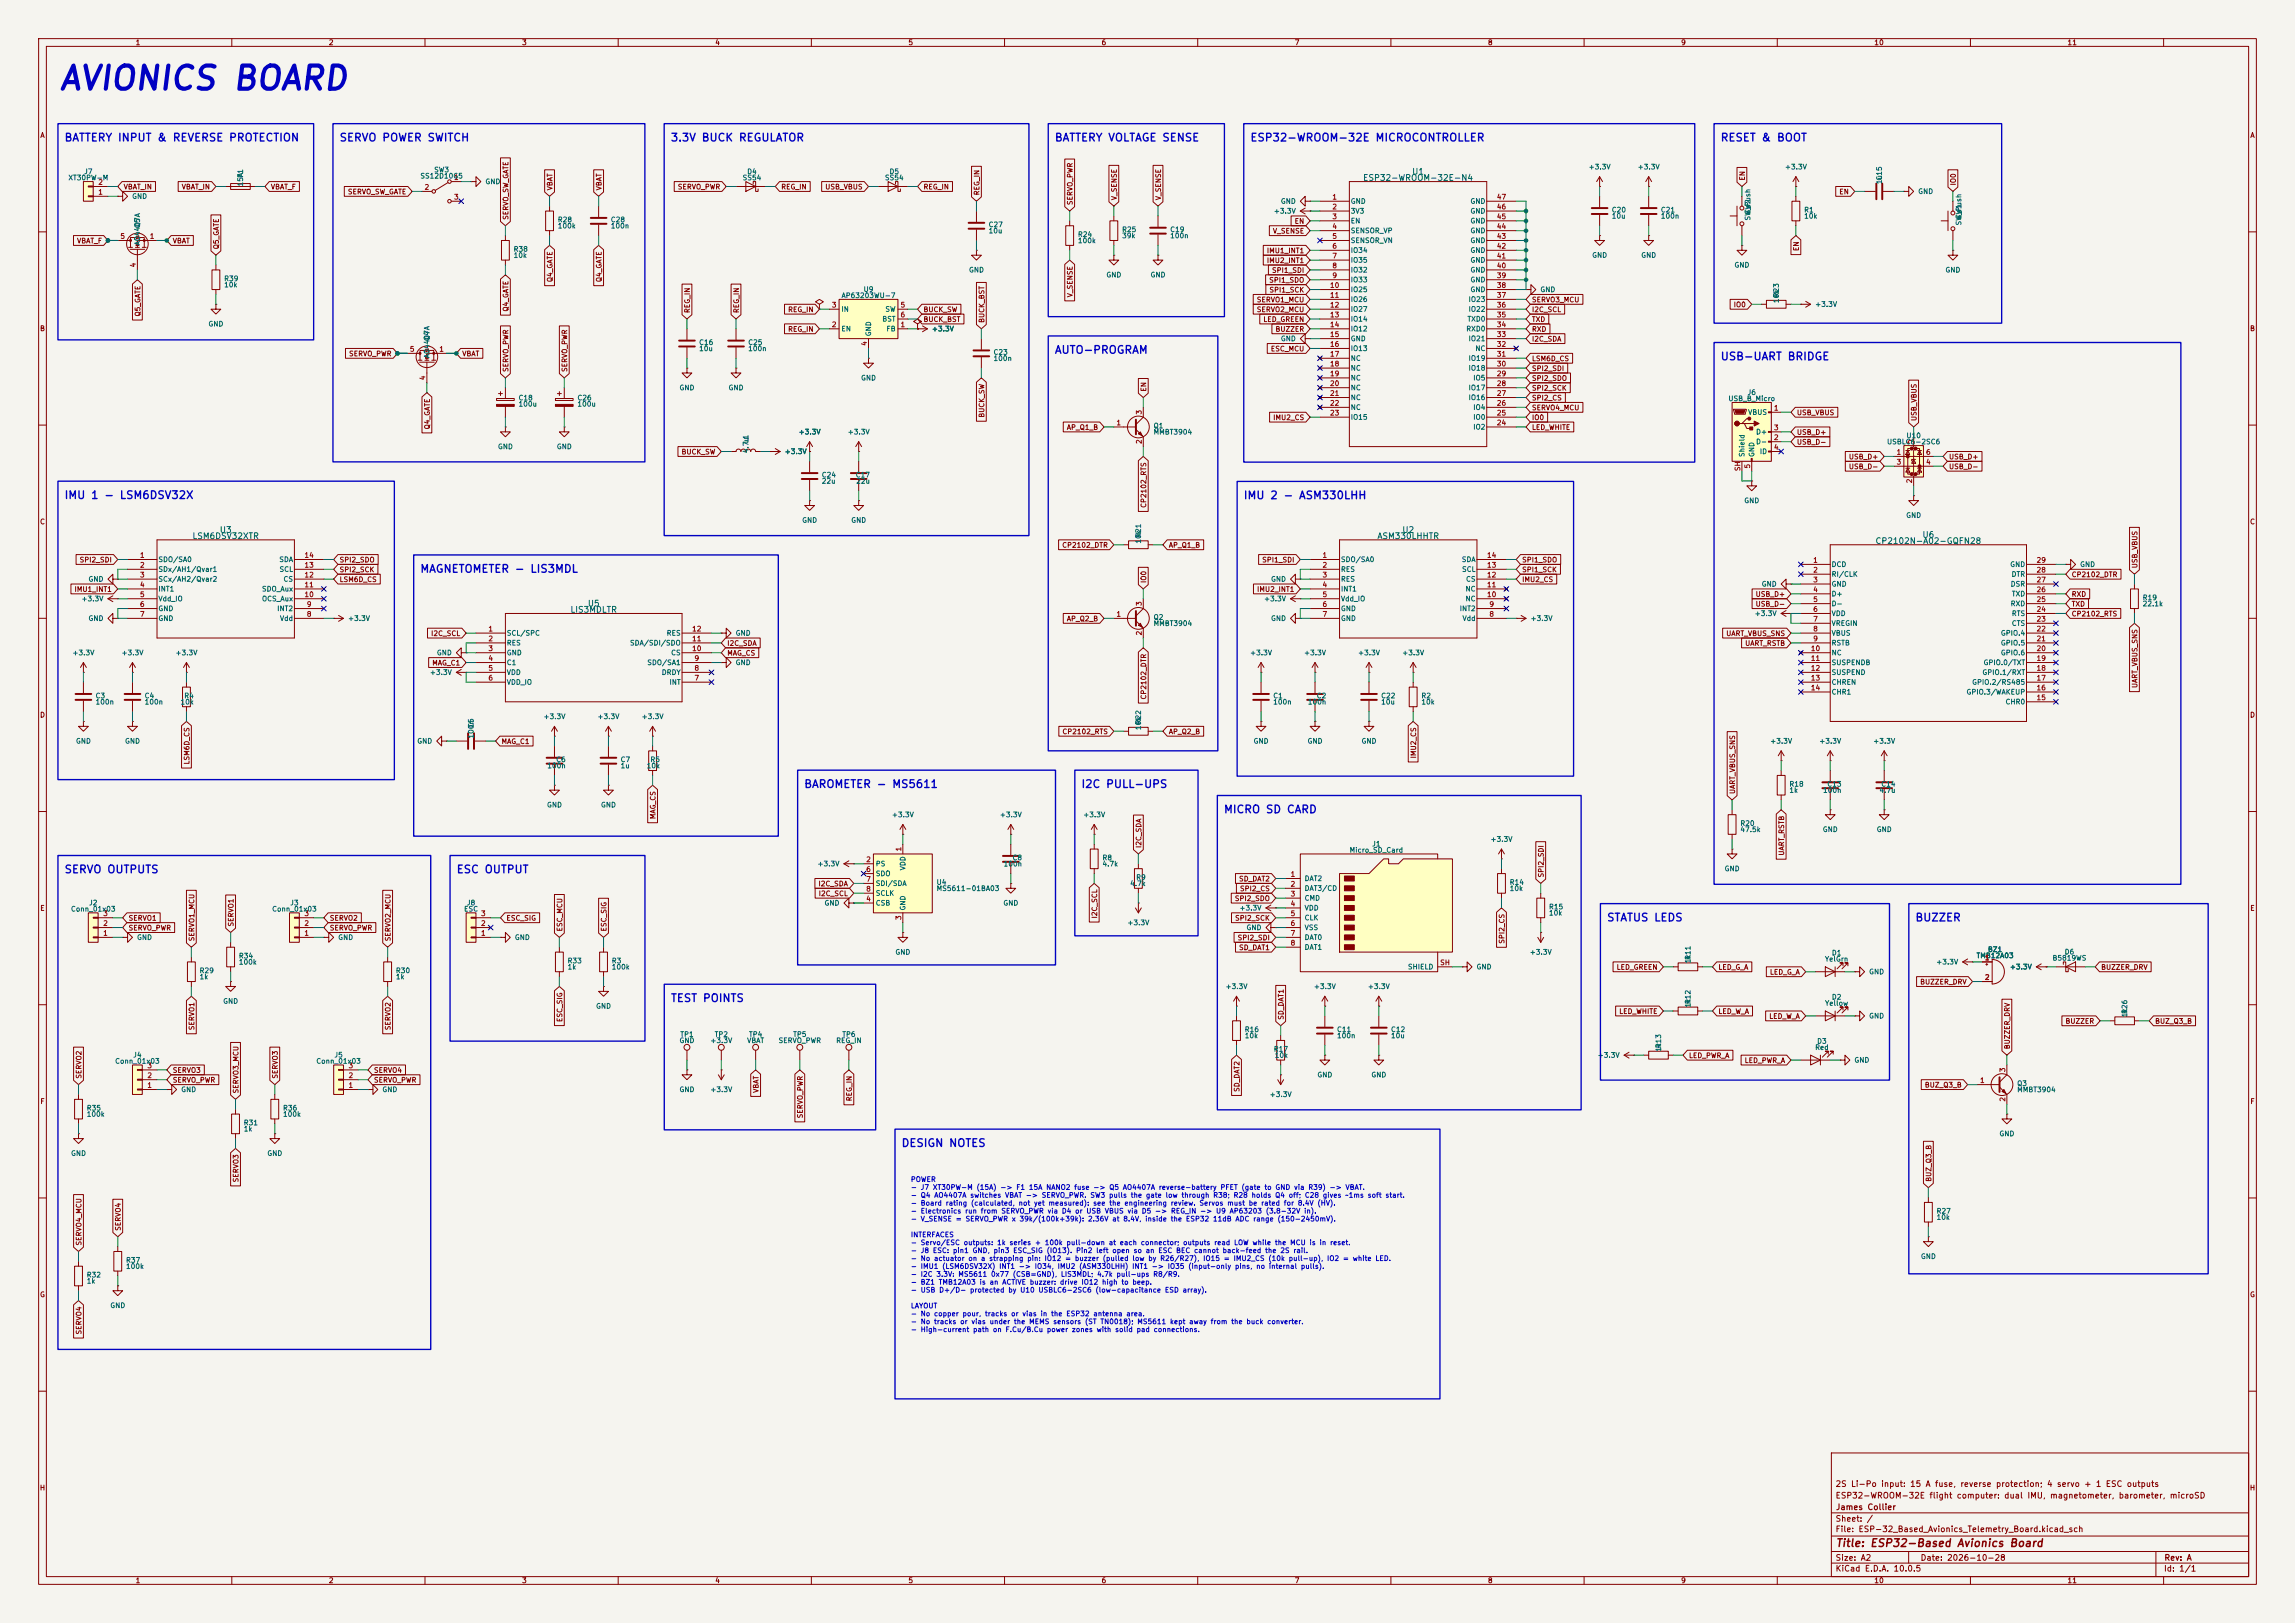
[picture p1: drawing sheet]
<svg xmlns="http://www.w3.org/2000/svg" width="594mm" height="420mm" viewBox="0 0 594 420" stroke-linecap="round" stroke-linejoin="round" font-family="sans-serif">
<defs><g id="words">
<text font-size="6" fill="#0000c2" x="14.8" y="24.8">AVIONICS BOARD</text>
<g font-size="2" fill="#0000c2">
<text x="16.5" y="37.1">BATTERY INPUT &amp; REVERSE PROTECTION</text>
<text x="87.7" y="37.1">SERVO POWER SWITCH</text>
<text x="173.4" y="37.1">3.3V BUCK REGULATOR</text>
<text x="272.8" y="37.1">BATTERY VOLTAGE SENSE</text>
<text x="323.5" y="37.1">ESP32-WROOM-32E MICROCONTROLLER</text>
<text x="445.2" y="37.1">RESET &amp; BOOT</text>
<text x="272.8" y="92">AUTO-PROGRAM</text>
<text x="445.2" y="93.7">USB-UART BRIDGE</text>
<text x="16.5" y="129.6">IMU 1 - LSM6DSV32X</text>
<text x="321.7" y="129.7">IMU 2 - ASM330LHH</text>
<text x="108.6" y="148.7">MAGNETOMETER - LIS3MDL</text>
<text x="208" y="204.4">BAROMETER - MS5611</text>
<text x="279.7" y="204.4">I2C PULL-UPS</text>
<text x="316.6" y="210.9">MICRO SD CARD</text>
<text x="16.5" y="226.5">SERVO OUTPUTS</text>
<text x="118" y="226.5">ESC OUTPUT</text>
<text x="415.8" y="238.9">STATUS LEDS</text>
<text x="495.6" y="238.9">BUZZER</text>
<text x="173.5" y="259.8">TEST POINTS</text>
<text x="233.2" y="297.3">DESIGN NOTES</text>
</g>
<text font-size="2" fill="#840000" x="475" y="400.8">Title: ESP32-Based Avionics Board</text>
<g font-size="1.5" fill="#006464">
<text x="352.7" y="47.1">ESP32-WROOM-32E-N4</text>
<text x="365.4" y="45.5">U1</text>
<text x="49.7" y="139.9">LSM6DSV32XTR</text>
<text x="56.7" y="138.3">U3</text>
<text x="356.4" y="139.9">ASM330LHHTR</text>
<text x="362.8" y="138.3">U2</text>
<text x="485.3" y="141.1">CP2102N-A02-GQFN28</text>
<text x="497.4" y="139.5">U6</text>
<text x="147.5" y="158.9">LIS3MDLTR</text>
<text x="152" y="157.3">U5</text>
</g>
<g font-size="1.5" fill="#840000">
<text x="475" y="388.1">ESP32-WROOM-32E flight computer: dual IMU, magnetometer, barometer, microSD</text>
<text x="475" y="385.1">2S Li-Po input: 15 A fuse, reverse protection; 4 servo + 1 ESC outputs</text>
<text x="475" y="394.1">Sheet: /</text>
<text x="475.1" y="391.1">James Collier</text>
<text x="475" y="396.8">File: ESP-32_Based_Avionics_Telemetry_Board.kicad_sch</text>
<text x="475" y="407">KiCad E.D.A. 10.0.5</text>
<text x="475" y="404.2">Size: A2</text>
<text x="497" y="404.2">Date: 2026-10-28</text>
<text x="560" y="407">Id: 1/1</text>
<text x="560.1" y="404.2">Rev: A</text>
</g>
<g font-size="1.3" fill="#840000">
<text x="35" y="12">1</text>
<text x="85" y="12">2</text>
<text x="135" y="12">3</text>
<text x="185" y="12">4</text>
<text x="235" y="12">5</text>
<text x="285" y="12">6</text>
<text x="335" y="12">7</text>
<text x="385" y="12">8</text>
<text x="435" y="12">9</text>
<text x="485" y="12">10</text>
<text x="535" y="12">11</text>
<text x="10.3" y="36">A</text>
<text x="582.3" y="36">A</text>
<text x="451.9" y="46.9" transform="rotate(-90 451.9 46.9)">EN</text>
<text x="31.9" y="49.3">VBAT_IN</text>
<text x="46.9" y="49.3">VBAT_IN</text>
<text x="70" y="49.3">VBAT_F</text>
<text x="89.9" y="50.6">SERVO_SW_GATE</text>
<text x="143.3" y="49.4" transform="rotate(-90 143.3 49.4)">VBAT</text>
<text x="156" y="49.4" transform="rotate(-90 156 49.4)">VBAT</text>
<text x="175.3" y="49.3">SERVO_PWR</text>
<text x="202.1" y="49.3">REG_IN</text>
<text x="213.5" y="49.3">USB_VBUS</text>
<text x="238.9" y="49.3">REG_IN</text>
<text x="253.8" y="50.7" transform="rotate(-90 253.8 50.7)">REG_IN</text>
<text x="277.9" y="53.2" transform="rotate(-90 277.9 53.2)">SERVO_PWR</text>
<text x="289.3" y="51.9" transform="rotate(-90 289.3 51.9)">V_SENSE</text>
<text x="300.8" y="51.9" transform="rotate(-90 300.8 51.9)">V_SENSE</text>
<text x="475.9" y="50.6">EN</text>
<text x="506.5" y="48.1" transform="rotate(-90 506.5 48.1)">IO0</text>
<text x="131.9" y="57" transform="rotate(-90 131.9 57)">SERVO_SW_GATE</text>
<text x="335" y="58.2">EN</text>
<text x="19.8" y="63.3">VBAT_F</text>
<text x="44.6" y="63.3">VBAT</text>
<text x="56.9" y="64.6" transform="rotate(-90 56.9 64.6)">Q5_GATE</text>
<text x="327.8" y="65.8">IMU1_INT1</text>
<text x="329.3" y="60.7">V_SENSE</text>
<text x="465.9" y="65.1" transform="rotate(-90 465.9 65.1)">EN</text>
<text x="327.8" y="68.4">IMU2_INT1</text>
<text x="329.1" y="70.9">SPI1_SDI</text>
<text x="143.3" y="73.1" transform="rotate(-90 143.3 73.1)">Q4_GATE</text>
<text x="156" y="73.1" transform="rotate(-90 156 73.1)">Q4_GATE</text>
<text x="277.9" y="77.1" transform="rotate(-90 277.9 77.1)">V_SENSE</text>
<text x="328.4" y="73.4">SPI1_SDO</text>
<text x="328.4" y="76">SPI1_SCK</text>
<text x="36.6" y="82" transform="rotate(-90 36.6 82)">Q5_GATE</text>
<text x="131.9" y="80.8" transform="rotate(-90 131.9 80.8)">Q4_GATE</text>
<text x="178.9" y="81.1" transform="rotate(-90 178.9 81.1)">REG_IN</text>
<text x="191.6" y="81.1" transform="rotate(-90 191.6 81.1)">REG_IN</text>
<text x="203.8" y="81.1">REG_IN</text>
<text x="238.9" y="81.1">BUCK_SW</text>
<text x="238.9" y="83.6">BUCK_BST</text>
<text x="255.1" y="83.7" transform="rotate(-90 255.1 83.7)">BUCK_BST</text>
<text x="325.2" y="78.5">SERVO1_MCU</text>
<text x="325.2" y="81.1">SERVO2_MCU</text>
<text x="326.9" y="83.6">LED_GREEN</text>
<text x="396.4" y="83.6">TXD</text>
<text x="396.4" y="81.1">I2C_SCL</text>
<text x="396.4" y="78.5">SERVO3_MCU</text>
<text x="448.6" y="79.8">IO0</text>
<text x="10.2" y="86">B</text>
<text x="203.8" y="86.1">REG_IN</text>
<text x="330" y="86.1">BUZZER</text>
<text x="396.4" y="88.7">I2C_SDA</text>
<text x="396.4" y="86.1">RXD</text>
<text x="582.2" y="86">B</text>
<text x="90.2" y="92.5">SERVO_PWR</text>
<text x="119.5" y="92.5">VBAT</text>
<text x="328.8" y="91.2">ESC_MCU</text>
<text x="396.4" y="93.8">LSM6D_CS</text>
<text x="131.9" y="96.4" transform="rotate(-90 131.9 96.4)">SERVO_PWR</text>
<text x="147.1" y="96.4" transform="rotate(-90 147.1 96.4)">SERVO_PWR</text>
<text x="297" y="101.5" transform="rotate(-90 297 101.5)">EN</text>
<text x="396.4" y="101.4">SPI2_SCK</text>
<text x="396.4" y="98.8">SPI2_SDO</text>
<text x="396.4" y="96.3">SPI2_SDI</text>
<text x="396.4" y="106.5">SERVO4_MCU</text>
<text x="396.4" y="103.9">SPI2_CS</text>
<text x="465" y="107.7">USB_VBUS</text>
<text x="111.5" y="111.2" transform="rotate(-90 111.5 111.2)">Q4_GATE</text>
<text x="255.1" y="108.2" transform="rotate(-90 255.1 108.2)">BUCK_SW</text>
<text x="276" y="111.5">AP_Q1_B</text>
<text x="329.4" y="109">IMU2_CS</text>
<text x="396.4" y="111.5">LED_WHITE</text>
<text x="396.4" y="109">IO0</text>
<text x="465" y="112.8">USB_D+</text>
<text x="496.4" y="109.1" transform="rotate(-90 496.4 109.1)">USB_VBUS</text>
<text x="176.3" y="117.9">BUCK_SW</text>
<text x="465" y="115.4">USB_D-</text>
<text x="478.4" y="119.2">USB_D+</text>
<text x="504.3" y="119.2">USB_D+</text>
<text x="478.4" y="121.7">USB_D-</text>
<text x="504.3" y="121.7">USB_D-</text>
<text x="297" y="131.6" transform="rotate(-90 297 131.6)">CP2102_RTS</text>
<text x="10.2" y="136">C</text>
<text x="582.2" y="136">C</text>
<text x="274.8" y="142">CP2102_DTR</text>
<text x="302.4" y="142">AP_Q1_B</text>
<text x="20.5" y="145.8">SPI2_SDI</text>
<text x="87.8" y="145.8">SPI2_SDO</text>
<text x="87.8" y="148.4">SPI2_SCK</text>
<text x="326.5" y="145.8">SPI1_SDI</text>
<text x="393.8" y="148.4">SPI1_SCK</text>
<text x="393.8" y="145.8">SPI1_SDO</text>
<text x="536.1" y="149.6">CP2102_DTR</text>
<text x="553.5" y="147.2" transform="rotate(-90 553.5 147.2)">USB_VBUS</text>
<text x="19.1" y="153.5">IMU1_INT1</text>
<text x="87.8" y="150.9">LSM6D_CS</text>
<text x="297" y="151" transform="rotate(-90 297 151)">IO0</text>
<text x="325.2" y="153.5">IMU2_INT1</text>
<text x="393.8" y="150.9">IMU2_CS</text>
<text x="454.3" y="154.7">USB_D+</text>
<text x="536.1" y="154.7">RXD</text>
<text x="276" y="161.1">AP_Q2_B</text>
<text x="454.3" y="157.3">USB_D-</text>
<text x="536.1" y="159.8">CP2102_RTS</text>
<text x="536.1" y="157.3">TXD</text>
<text x="111.4" y="164.9">I2C_SCL</text>
<text x="188.1" y="167.4">I2C_SDA</text>
<text x="446.7" y="164.9">UART_VBUS_SNS</text>
<text x="451.6" y="167.4">UART_RSTB</text>
<text x="111.7" y="172.5">MAG_C1</text>
<text x="188.1" y="170">MAG_CS</text>
<text x="553.5" y="178.2" transform="rotate(-90 553.5 178.2)">UART_VBUS_SNS</text>
<text x="10.2" y="186">D</text>
<text x="297" y="181.1" transform="rotate(-90 297 181.1)">CP2102_DTR</text>
<text x="582.2" y="186">D</text>
<text x="274.8" y="190.3">CP2102_RTS</text>
<text x="302.4" y="190.3">AP_Q2_B</text>
<text x="49.3" y="198" transform="rotate(-90 49.3 198)">LSM6D_CS</text>
<text x="129.7" y="192.8">MAG_C1</text>
<text x="366.8" y="196.4" transform="rotate(-90 366.8 196.4)">IMU2_CS</text>
<text x="449.4" y="205.6" transform="rotate(-90 449.4 205.6)">UART_VBUS_SNS</text>
<text x="170" y="212.1" transform="rotate(-90 170 212.1)">MAG_CS</text>
<text x="295.7" y="219.6" transform="rotate(-90 295.7 219.6)">I2C_SDA</text>
<text x="462.1" y="221.5" transform="rotate(-90 462.1 221.5)">UART_RSTB</text>
<text x="399.8" y="227.2" transform="rotate(-90 399.8 227.2)">SPI2_SDI</text>
<text x="211.7" y="229.7">I2C_SDA</text>
<text x="211.8" y="232.2">I2C_SCL</text>
<text x="319.5" y="233.5">SPI2_SDO</text>
<text x="320.6" y="228.4">SD_DAT2</text>
<text x="320.8" y="230.9">SPI2_CS</text>
<text x="10.3" y="236">E</text>
<text x="33.2" y="238.5">SERVO1</text>
<text x="60.7" y="239.9" transform="rotate(-90 60.7 239.9)">SERVO1</text>
<text x="85.2" y="238.5">SERVO2</text>
<text x="130.9" y="238.5">ESC_SIG</text>
<text x="284.3" y="237.8" transform="rotate(-90 284.3 237.8)">I2C_SCL</text>
<text x="319.5" y="238.5">SPI2_SCK</text>
<text x="582.3" y="236">E</text>
<text x="33.2" y="241.1">SERVO_PWR</text>
<text x="50.6" y="243.7" transform="rotate(-90 50.6 243.7)">SERVO1_MCU</text>
<text x="85.2" y="241.1">SERVO_PWR</text>
<text x="101.4" y="243.7" transform="rotate(-90 101.4 243.7)">SERVO2_MCU</text>
<text x="145.8" y="241.2" transform="rotate(-90 145.8 241.2)">ESC_MCU</text>
<text x="157.3" y="241.2" transform="rotate(-90 157.3 241.2)">ESC_SIG</text>
<text x="320.2" y="243.6">SPI2_SDI</text>
<text x="389.7" y="244.3" transform="rotate(-90 389.7 244.3)">SPI2_CS</text>
<text x="320.6" y="246.2">SD_DAT1</text>
<text x="418.3" y="251.2">LED_GREEN</text>
<text x="444.6" y="251.2">LED_G_A</text>
<text x="543.7" y="251.2">BUZZER_DRV</text>
<text x="458" y="252.5">LED_G_A</text>
<text x="496.8" y="255.1">BUZZER_DRV</text>
<text x="419" y="262.7">LED_WHITE</text>
<text x="444.6" y="262.7">LED_W_A</text>
<text x="457.8" y="263.9">LED_W_A</text>
<text x="50.6" y="266.7" transform="rotate(-90 50.6 266.7)">SERVO1</text>
<text x="101.4" y="266.7" transform="rotate(-90 101.4 266.7)">SERVO2</text>
<text x="145.8" y="264.6" transform="rotate(-90 145.8 264.6)">ESC_SIG</text>
<text x="332.5" y="264" transform="rotate(-90 332.5 264)">SD_DAT1</text>
<text x="534.5" y="265.2">BUZZER</text>
<text x="557.7" y="265.2">BUZ_Q3_B</text>
<text x="437" y="274.1">LED_PWR_A</text>
<text x="451.4" y="275.4">LED_PWR_A</text>
<text x="520.5" y="271.6" transform="rotate(-90 520.5 271.6)">BUZZER_DRV</text>
<text x="21.4" y="279.3" transform="rotate(-90 21.4 279.3)">SERVO2</text>
<text x="44.6" y="277.9">SERVO3</text>
<text x="44.6" y="280.5">SERVO_PWR</text>
<text x="72.2" y="279.3" transform="rotate(-90 72.2 279.3)">SERVO3</text>
<text x="96.7" y="280.5">SERVO_PWR</text>
<text x="96.7" y="277.9">SERVO4</text>
<text x="498.1" y="281.7">BUZ_Q3_B</text>
<text x="10.3" y="286">F</text>
<text x="62" y="283.1" transform="rotate(-90 62 283.1)">SERVO3_MCU</text>
<text x="196.6" y="282.9" transform="rotate(-90 196.6 282.9)">VBAT</text>
<text x="220.8" y="285.1" transform="rotate(-90 220.8 285.1)">REG_IN</text>
<text x="321.1" y="282.7" transform="rotate(-90 321.1 282.7)">SD_DAT2</text>
<text x="582.3" y="286">F</text>
<text x="208.1" y="289.5" transform="rotate(-90 208.1 289.5)">SERVO_PWR</text>
<text x="500.2" y="305.9" transform="rotate(-90 500.2 305.9)">BUZ_Q3_B</text>
<text x="62" y="306.1" transform="rotate(-90 62 306.1)">SERVO3</text>
<text x="21.4" y="322.4" transform="rotate(-90 21.4 322.4)">SERVO4_MCU</text>
<text x="31.5" y="318.6" transform="rotate(-90 31.5 318.6)">SERVO4</text>
<text x="10.2" y="336">G</text>
<text x="582.2" y="336">G</text>
<text x="21.4" y="345.5" transform="rotate(-90 21.4 345.5)">SERVO4</text>
<text x="10.2" y="386">H</text>
<text x="582.2" y="386">H</text>
<text x="35" y="410">1</text>
<text x="85" y="410">2</text>
<text x="135" y="410">3</text>
<text x="185" y="410">4</text>
<text x="235" y="410">5</text>
<text x="285" y="410">6</text>
<text x="335" y="410">7</text>
<text x="385" y="410">8</text>
<text x="435" y="410">9</text>
<text x="485" y="410">10</text>
<text x="535" y="410">11</text>
</g>
<g font-size="1.3" fill="#006464">
<text x="17.6" y="47">XT30PW-M</text>
<text x="21.6" y="45.4">J7</text>
<text x="63.2" y="46.2" transform="rotate(-90 63.2 46.2)">F1</text>
<text x="108.7" y="46.5">SS12D10G5</text>
<text x="112.2" y="44.9">SW3</text>
<text x="125.5" y="48">GND</text>
<text x="192.1" y="47">SS54</text>
<text x="193.3" y="45.4">D4</text>
<text x="228.9" y="47">SS54</text>
<text x="230.1" y="45.4">D5</text>
<text x="411.1" y="44.1">+3.3V</text>
<text x="423.8" y="44.1">+3.3V</text>
<text x="461.9" y="44.1">+3.3V</text>
<text x="487.4" y="47.8" transform="rotate(-90 487.4 47.8)">1u</text>
<text x="487.4" y="46.9" transform="rotate(-90 487.4 46.9)">C15</text>
<text x="34.1" y="51.8">GND</text>
<text x="63.2" y="48.4" transform="rotate(-90 63.2 48.4)">15A</text>
<text x="331.4" y="53">GND</text>
<text x="349.5" y="53">GND</text>
<text x="380.5" y="53">GND</text>
<text x="496.3" y="50.5">GND</text>
<text x="36.5" y="59.1" transform="rotate(-90 36.5 59.1)">Q5</text>
<text x="144.2" y="57.8">R28</text>
<text x="144.2" y="59.4">100k</text>
<text x="158" y="57.8">C28</text>
<text x="158" y="59.4">100n</text>
<text x="255.7" y="59.1">C27</text>
<text x="329.6" y="55.6">+3.3V</text>
<text x="349.5" y="55.6">3V3</text>
<text x="349.5" y="58.1">EN</text>
<text x="380.5" y="58.1">GND</text>
<text x="380.5" y="55.6">GND</text>
<text x="417" y="55.3">C20</text>
<text x="417" y="56.9">10u</text>
<text x="429.7" y="55.3">C21</text>
<text x="429.7" y="56.9">100n</text>
<text x="453.3" y="57.2" transform="rotate(-90 453.3 57.2)">SW_Push</text>
<text x="453.3" y="55.6" transform="rotate(-90 453.3 55.6)">SW2</text>
<text x="466.8" y="55.3">R1</text>
<text x="466.8" y="56.9">10k</text>
<text x="507.9" y="58.5" transform="rotate(-90 507.9 58.5)">SW_Push</text>
<text x="507.9" y="56.9" transform="rotate(-90 507.9 56.9)">SW1</text>
<text x="36.5" y="63.6" transform="rotate(-90 36.5 63.6)">AO4407A</text>
<text x="132.8" y="65.4">R38</text>
<text x="255.7" y="60.7">10u</text>
<text x="278.9" y="61.6">R24</text>
<text x="278.9" y="63.2">100k</text>
<text x="290.3" y="60.4">R25</text>
<text x="290.3" y="62">39k</text>
<text x="302.7" y="60.4">C19</text>
<text x="302.7" y="62">100n</text>
<text x="349.5" y="60.7">SENSOR_VP</text>
<text x="349.5" y="63.2">SENSOR_VN</text>
<text x="349.5" y="65.7">IO34</text>
<text x="380.5" y="65.7">GND</text>
<text x="380.5" y="63.2">GND</text>
<text x="380.5" y="60.7">GND</text>
<text x="132.8" y="67">10k</text>
<text x="250.7" y="70.8">GND</text>
<text x="349.5" y="68.3">IO35</text>
<text x="349.5" y="70.8">IO32</text>
<text x="380.5" y="70.8">GND</text>
<text x="380.5" y="68.3">GND</text>
<text x="412" y="67">GND</text>
<text x="424.7" y="67">GND</text>
<text x="448.8" y="69.5">GND</text>
<text x="503.4" y="70.8">GND</text>
<text x="57.9" y="73.1">R39</text>
<text x="57.9" y="74.7">10k</text>
<text x="217.7" y="77.4">AP63203WU-7</text>
<text x="223.4" y="75.8">U9</text>
<text x="286.2" y="72.1">GND</text>
<text x="297.7" y="72.1">GND</text>
<text x="349.5" y="73.4">IO33</text>
<text x="349.5" y="75.9">IO25</text>
<text x="380.5" y="75.9">GND</text>
<text x="380.5" y="73.4">GND</text>
<text x="398.6" y="75.9">GND</text>
<text x="460.7" y="77.1" transform="rotate(-90 460.7 77.1)">R23</text>
<text x="217.7" y="81">IN</text>
<text x="228.2" y="83.5">BST</text>
<text x="229" y="81">SW</text>
<text x="349.5" y="78.4">IO26</text>
<text x="349.5" y="81">IO27</text>
<text x="349.5" y="83.5">IO14</text>
<text x="379.7" y="83.5">TXD0</text>
<text x="380" y="81">IO22</text>
<text x="380" y="78.4">IO23</text>
<text x="460.7" y="78.6" transform="rotate(-90 460.7 78.6)">10k</text>
<text x="469.7" y="79.7">+3.3V</text>
<text x="53.8" y="84.8">GND</text>
<text x="111.5" y="88.3" transform="rotate(-90 111.5 88.3)">Q4</text>
<text x="180.8" y="89.6">C16</text>
<text x="193.5" y="89.6">C25</text>
<text x="217.7" y="86.1">EN</text>
<text x="225.8" y="87.1" transform="rotate(-90 225.8 87.1)">GND</text>
<text x="229.3" y="86.1">FB</text>
<text x="241.1" y="86.1">+3.3V</text>
<text x="331.4" y="88.6">GND</text>
<text x="349.5" y="86.1">IO12</text>
<text x="349.5" y="88.6">GND</text>
<text x="379.4" y="86.1">RXD0</text>
<text x="380" y="88.6">IO21</text>
<text x="111.5" y="92.8" transform="rotate(-90 111.5 92.8)">AO4407A</text>
<text x="180.8" y="91.2">10u</text>
<text x="193.5" y="91.2">100n</text>
<text x="257" y="92.1">C23</text>
<text x="257" y="93.7">100n</text>
<text x="349.5" y="91.1">IO13</text>
<text x="349.5" y="93.7">NC</text>
<text x="380" y="93.7">IO19</text>
<text x="381.7" y="91.1">NC</text>
<text x="175.7" y="101.3">GND</text>
<text x="188.4" y="101.3">GND</text>
<text x="222.7" y="98.8">GND</text>
<text x="349.5" y="96.2">NC</text>
<text x="349.5" y="98.8">NC</text>
<text x="349.5" y="101.3">NC</text>
<text x="380" y="101.3">IO17</text>
<text x="380" y="96.2">IO18</text>
<text x="381.2" y="98.8">IO5</text>
<text x="134.1" y="103.9">C18</text>
<text x="134.1" y="105.5">100u</text>
<text x="149.3" y="103.9">C26</text>
<text x="149.3" y="105.5">100u</text>
<text x="349.5" y="103.8">NC</text>
<text x="349.5" y="106.4">NC</text>
<text x="380" y="103.8">IO16</text>
<text x="381.2" y="106.4">IO4</text>
<text x="447.2" y="104.1">USB_B_Micro</text>
<text x="452.2" y="102.5">J6</text>
<text x="452.3" y="107.6">VBUS</text>
<text x="206.6" y="112.7">+3.3V</text>
<text x="219.3" y="112.7">+3.3V</text>
<text x="298.4" y="111.2">Q1</text>
<text x="298.4" y="112.8">MMBT3904</text>
<text x="349.5" y="108.9">IO15</text>
<text x="381.2" y="111.5">IO2</text>
<text x="381.2" y="108.9">IO0</text>
<text x="454.4" y="112.7">D+</text>
<text x="493.3" y="113.7">U10</text>
<text x="128.7" y="116.5">GND</text>
<text x="144" y="116.5">GND</text>
<text x="194" y="117.4" transform="rotate(-90 194 117.4)">4.7u</text>
<text x="194" y="114.9" transform="rotate(-90 194 114.9)">L1</text>
<text x="203" y="117.8">+3.3V</text>
<text x="451.8" y="118.4" transform="rotate(-90 451.8 118.4)">Shield</text>
<text x="454.4" y="118.4" transform="rotate(-90 454.4 118.4)">GND</text>
<text x="454.4" y="115.3">D-</text>
<text x="455.4" y="117.8">ID</text>
<text x="488.3" y="115.3">USBLC6-2SC6</text>
<text x="212.6" y="123.9">C24</text>
<text x="212.6" y="125.5">22u</text>
<text x="221.4" y="123.9">C17</text>
<text x="221.5" y="125.5">22u</text>
<text x="451.3" y="130.5">GND</text>
<text x="207.5" y="135.6">GND</text>
<text x="220.2" y="135.6">GND</text>
<text x="493.2" y="134.3">GND</text>
<text x="295.6" y="140.8" transform="rotate(-90 295.6 140.8)">10k</text>
<text x="295.6" y="139.3" transform="rotate(-90 295.6 139.3)">R21</text>
<text x="40.9" y="145.7">SDO/SA0</text>
<text x="40.9" y="148.3">SDx/AH1/Qvar1</text>
<text x="72.2" y="145.7">SDA</text>
<text x="72.2" y="148.3">SCL</text>
<text x="346.9" y="145.7">SDO/SA0</text>
<text x="346.9" y="148.3">RES</text>
<text x="378.2" y="145.7">SDA</text>
<text x="378.3" y="148.3">SCL</text>
<text x="473.9" y="147">DCD</text>
<text x="473.9" y="149.6">RI/CLK</text>
<text x="520.2" y="147">GND</text>
<text x="520.5" y="149.6">DTR</text>
<text x="538.3" y="147">GND</text>
<text x="21" y="155.9">+3.3V</text>
<text x="22.8" y="150.8">GND</text>
<text x="40.9" y="150.8">SCx/AH2/Qvar2</text>
<text x="40.9" y="153.4">INT1</text>
<text x="40.9" y="155.9">Vdd_IO</text>
<text x="67.7" y="155.9">OCS_Aux</text>
<text x="67.7" y="153.4">SDO_Aux</text>
<text x="73.2" y="150.8">CS</text>
<text x="327" y="155.9">+3.3V</text>
<text x="328.8" y="150.8">GND</text>
<text x="346.9" y="150.8">RES</text>
<text x="346.9" y="153.4">INT1</text>
<text x="346.9" y="155.9">Vdd_IO</text>
<text x="379.2" y="155.9">NC</text>
<text x="379.2" y="153.4">NC</text>
<text x="379.3" y="150.8">CS</text>
<text x="455.8" y="152.1">GND</text>
<text x="473.9" y="152.1">GND</text>
<text x="473.9" y="154.6">D+</text>
<text x="520.3" y="152.1">DSR</text>
<text x="520.6" y="154.6">TXD</text>
<text x="554.5" y="155.6">R19</text>
<text x="22.8" y="161">GND</text>
<text x="40.9" y="158.4">GND</text>
<text x="40.9" y="161">GND</text>
<text x="71.6" y="158.4">INT2</text>
<text x="72.3" y="161">Vdd</text>
<text x="89.9" y="161">+3.3V</text>
<text x="298.4" y="160.7">Q2</text>
<text x="328.8" y="161">GND</text>
<text x="346.9" y="158.4">GND</text>
<text x="346.9" y="161">GND</text>
<text x="377.7" y="158.4">INT2</text>
<text x="378.4" y="161">Vdd</text>
<text x="396" y="161">+3.3V</text>
<text x="454" y="159.7">+3.3V</text>
<text x="473.9" y="157.2">D-</text>
<text x="473.9" y="159.7">VDD</text>
<text x="520.3" y="157.2">RXD</text>
<text x="520.6" y="159.7">RTS</text>
<text x="554.5" y="157.2">22.1k</text>
<text x="131" y="164.8">SCL/SPC</text>
<text x="131" y="167.3">RES</text>
<text x="162.9" y="167.3">SDA/SDI/SDO</text>
<text x="172.4" y="164.8">RES</text>
<text x="190.3" y="164.8">GND</text>
<text x="298.4" y="162.3">MMBT3904</text>
<text x="473.9" y="162.3">VREGIN</text>
<text x="473.9" y="164.8">VBUS</text>
<text x="473.9" y="167.3">RSTB</text>
<text x="517.7" y="167.3">GPIO.5</text>
<text x="517.7" y="164.8">GPIO.4</text>
<text x="520.6" y="162.3">CTS</text>
<text x="18.6" y="169.9">+3.3V</text>
<text x="31.3" y="169.9">+3.3V</text>
<text x="45.3" y="169.9">+3.3V</text>
<text x="112.9" y="169.9">GND</text>
<text x="131" y="169.9">GND</text>
<text x="131" y="172.4">C1</text>
<text x="167.4" y="172.4">SDO/SA1</text>
<text x="173.6" y="169.9">CS</text>
<text x="190.3" y="172.4">GND</text>
<text x="323.4" y="169.9">+3.3V</text>
<text x="337.4" y="169.9">+3.3V</text>
<text x="351.4" y="169.9">+3.3V</text>
<text x="362.8" y="169.9">+3.3V</text>
<text x="473.9" y="169.9">NC</text>
<text x="473.9" y="172.4">SUSPENDB</text>
<text x="513.3" y="172.4">GPIO.0/TXT</text>
<text x="517.7" y="169.9">GPIO.6</text>
<text x="111.1" y="175">+3.3V</text>
<text x="131" y="175">VDD</text>
<text x="131" y="177.5">VDD_IO</text>
<text x="171.2" y="175">DRDY</text>
<text x="173.1" y="177.5">INT</text>
<text x="473.9" y="175">SUSPEND</text>
<text x="473.9" y="177.5">CHREN</text>
<text x="510.3" y="177.5">GPIO.2/RS485</text>
<text x="513" y="175">GPIO.1/RXT</text>
<text x="24.6" y="181">C3</text>
<text x="24.6" y="182.6">100n</text>
<text x="37.3" y="181">C4</text>
<text x="37.3" y="182.6">100n</text>
<text x="46.6" y="182.6">10k</text>
<text x="47.6" y="181">R4</text>
<text x="329.4" y="181">C1</text>
<text x="329.4" y="182.6">100n</text>
<text x="338.4" y="182.6">100n</text>
<text x="340.7" y="181">C2</text>
<text x="357.3" y="181">C22</text>
<text x="357.3" y="182.6">10u</text>
<text x="367.8" y="181">R2</text>
<text x="367.8" y="182.6">10k</text>
<text x="473.9" y="180">CHR1</text>
<text x="508.8" y="180">GPIO.3/WAKEUP</text>
<text x="518.9" y="182.6">CHR0</text>
<text x="122.9" y="191.3" transform="rotate(-90 122.9 191.3)">100n</text>
<text x="122.9" y="188.5" transform="rotate(-90 122.9 188.5)">C5</text>
<text x="140.5" y="186.4">+3.3V</text>
<text x="154.5" y="186.4">+3.3V</text>
<text x="165.9" y="186.4">+3.3V</text>
<text x="295.6" y="189.1" transform="rotate(-90 295.6 189.1)">10k</text>
<text x="295.6" y="187.6" transform="rotate(-90 295.6 187.6)">R22</text>
<text x="19.5" y="192.7">GND</text>
<text x="32.2" y="192.7">GND</text>
<text x="107.9" y="192.7">GND</text>
<text x="143.8" y="197.5">C6</text>
<text x="160.5" y="197.5">C7</text>
<text x="168.2" y="197.5">R5</text>
<text x="324.3" y="192.7">GND</text>
<text x="338.3" y="192.7">GND</text>
<text x="352.3" y="192.7">GND</text>
<text x="458" y="192.7">+3.3V</text>
<text x="470.7" y="192.7">+3.3V</text>
<text x="484.7" y="192.7">+3.3V</text>
<text x="141.5" y="199.1">100n</text>
<text x="160.5" y="199.1">1u</text>
<text x="167.2" y="199.1">10k</text>
<text x="463" y="203.9">R18</text>
<text x="472.8" y="203.9">C13</text>
<text x="486.8" y="203.9">C14</text>
<text x="141.4" y="209.2">GND</text>
<text x="155.4" y="209.2">GND</text>
<text x="463" y="205.5">1k</text>
<text x="471.7" y="205.5">100n</text>
<text x="486.3" y="205.5">4.7u</text>
<text x="230.7" y="211.8">+3.3V</text>
<text x="258.7" y="211.8">+3.3V</text>
<text x="280.2" y="211.8">+3.3V</text>
<text x="450.3" y="214">R20</text>
<text x="450.3" y="215.6">47.5k</text>
<text x="471.6" y="215.6">GND</text>
<text x="485.6" y="215.6">GND</text>
<text x="349.2" y="220.9">Micro_SD_Card</text>
<text x="355" y="219.3">J1</text>
<text x="385.7" y="218.1">+3.3V</text>
<text x="211.5" y="224.5">+3.3V</text>
<text x="226.5" y="224.5">PS</text>
<text x="226.5" y="227">SDO</text>
<text x="234.6" y="225.3" transform="rotate(-90 234.6 225.3)">VDD</text>
<text x="259.6" y="224.5">100n</text>
<text x="261.9" y="222.9">C8</text>
<text x="285.2" y="222.9">R8</text>
<text x="285.2" y="224.5">4.7k</text>
<text x="293.9" y="228">R9</text>
<text x="446.2" y="225.8">GND</text>
<text x="226.5" y="229.6">SDI/SDA</text>
<text x="226.5" y="232.1">SCLK</text>
<text x="242.3" y="229.3">U4</text>
<text x="242.3" y="230.9">MS5611-01BA03</text>
<text x="292.4" y="229.6">4.7k</text>
<text x="337.5" y="228.3">DAT2</text>
<text x="337.5" y="230.8">DAT3/CD</text>
<text x="337.5" y="233.4">CMD</text>
<text x="390.6" y="229.3">R14</text>
<text x="390.6" y="230.9">10k</text>
<text x="18.2" y="236.2">Conn_01x03</text>
<text x="22.9" y="234.6">J2</text>
<text x="70.3" y="236.2">Conn_01x03</text>
<text x="75" y="234.6">J3</text>
<text x="120" y="236.2">ESC</text>
<text x="120.7" y="234.6">J8</text>
<text x="213.3" y="234.6">GND</text>
<text x="226.5" y="234.6">CSB</text>
<text x="234.6" y="235.7" transform="rotate(-90 234.6 235.7)">GND</text>
<text x="259.6" y="234.6">GND</text>
<text x="291.7" y="239.7">+3.3V</text>
<text x="320.7" y="235.9">+3.3V</text>
<text x="337.5" y="235.9">VDD</text>
<text x="337.5" y="238.5">CLK</text>
<text x="400.8" y="235.6">R15</text>
<text x="400.8" y="237.2">10k</text>
<text x="35.3" y="243.5">GND</text>
<text x="87.4" y="243.5">GND</text>
<text x="133.1" y="243.5">GND</text>
<text x="322.5" y="241">GND</text>
<text x="337.5" y="241">VSS</text>
<text x="337.5" y="243.5">DAT0</text>
<text x="61.7" y="248.3">R34</text>
<text x="61.7" y="249.9">100k</text>
<text x="146.8" y="249.6">R33</text>
<text x="146.8" y="251.2">1k</text>
<text x="158.2" y="249.6">R3</text>
<text x="158.2" y="251.2">100k</text>
<text x="231.6" y="247.3">GND</text>
<text x="337.5" y="246.1">DAT1</text>
<text x="364.3" y="251.2">SHIELD</text>
<text x="382" y="251.2">GND</text>
<text x="395.8" y="247.3">+3.3V</text>
<text x="437.8" y="249.4" transform="rotate(-90 437.8 249.4)">1k</text>
<text x="437.8" y="248.5" transform="rotate(-90 437.8 248.5)">R11</text>
<text x="472.2" y="249.1">YelGrn</text>
<text x="474" y="247.5">D1</text>
<text x="501" y="249.9">+3.3V</text>
<text x="511.4" y="248.2">TMB12A03</text>
<text x="514.4" y="246.6">BZ1</text>
<text x="520.1" y="251.2">+3.3V</text>
<text x="531.1" y="248.9">B5819WS</text>
<text x="534.3" y="247.3">D6</text>
<text x="51.5" y="252.1">R29</text>
<text x="51.5" y="253.7">1k</text>
<text x="102.3" y="252.1">R30</text>
<text x="102.3" y="253.7">1k</text>
<text x="317.1" y="256.2">+3.3V</text>
<text x="339.9" y="256.2">+3.3V</text>
<text x="353.9" y="256.2">+3.3V</text>
<text x="483.6" y="252.4">GND</text>
<text x="57.6" y="260">GND</text>
<text x="154.1" y="261.3">GND</text>
<text x="437.8" y="260.8" transform="rotate(-90 437.8 260.8)">1k</text>
<text x="437.8" y="260" transform="rotate(-90 437.8 260)">R12</text>
<text x="472.2" y="260.6">Yellow</text>
<text x="474" y="259">D2</text>
<text x="483.6" y="263.9">GND</text>
<text x="550.9" y="263.4" transform="rotate(-90 550.9 263.4)">1k</text>
<text x="550.9" y="262.5" transform="rotate(-90 550.9 262.5)">R26</text>
<text x="175.9" y="268.6">TP1</text>
<text x="184.8" y="268.6">TP2</text>
<text x="193.7" y="268.6">TP4</text>
<text x="205.2" y="268.6">TP5</text>
<text x="217.9" y="268.6">TP6</text>
<text x="322" y="267.4">R16</text>
<text x="322" y="269">10k</text>
<text x="345.9" y="267.4">C11</text>
<text x="345.9" y="269">100n</text>
<text x="359.9" y="267.4">C12</text>
<text x="359.9" y="269">10u</text>
<text x="29.7" y="275.6">Conn_01x03</text>
<text x="34.3" y="274">J4</text>
<text x="81.7" y="275.6">Conn_01x03</text>
<text x="86.4" y="274">J5</text>
<text x="175.7" y="270.2">GND</text>
<text x="183.7" y="270.2">+3.3V</text>
<text x="193.2" y="270.2">VBAT</text>
<text x="201.4" y="270.2">SERVO_PWR</text>
<text x="216.3" y="270.2">REG_IN</text>
<text x="329.6" y="272.4">R17</text>
<text x="329.8" y="274">10k</text>
<text x="413.4" y="274">+3.3V</text>
<text x="430.2" y="272.3" transform="rotate(-90 430.2 272.3)">1k</text>
<text x="430.2" y="271.4" transform="rotate(-90 430.2 271.4)">R13</text>
<text x="469.7" y="272">Red</text>
<text x="470.2" y="270.4">D3</text>
<text x="479.8" y="275.3">GND</text>
<text x="340.8" y="279.1">GND</text>
<text x="354.8" y="279.1">GND</text>
<text x="522" y="281.3">Q3</text>
<text x="22.3" y="287.7">R35</text>
<text x="46.8" y="282.9">GND</text>
<text x="73.1" y="287.7">R36</text>
<text x="98.8" y="282.9">GND</text>
<text x="175.7" y="282.9">GND</text>
<text x="183.7" y="282.9">+3.3V</text>
<text x="328.5" y="284.2">+3.3V</text>
<text x="522" y="282.9">MMBT3904</text>
<text x="22.3" y="289.3">100k</text>
<text x="63" y="291.5">R31</text>
<text x="63" y="293.1">1k</text>
<text x="73.1" y="289.3">100k</text>
<text x="18.3" y="299.4">GND</text>
<text x="69.1" y="299.4">GND</text>
<text x="517.4" y="294.3">GND</text>
<text x="501.1" y="314.4">R27</text>
<text x="501.1" y="316">10k</text>
<text x="32.5" y="327.1">R37</text>
<text x="32.5" y="328.7">100k</text>
<text x="497" y="326.1">GND</text>
<text x="22.3" y="330.9">R32</text>
<text x="22.3" y="332.5">1k</text>
<text x="28.4" y="338.8">GND</text>
</g>
<g font-size="1.3" fill="#a90000">
<text x="117.4" y="46.9">1</text>
<text x="25.3" y="50.7">1</text>
<text x="25.3" y="48.1">2</text>
<text x="109.8" y="49.4">2</text>
<text x="117.4" y="51.9">3</text>
<text x="344.7" y="51.9">1</text>
<text x="387.3" y="51.9">47</text>
<text x="344.7" y="54.5">2</text>
<text x="344.7" y="57">3</text>
<text x="344.7" y="59.6">4</text>
<text x="387.3" y="59.6">44</text>
<text x="387.3" y="57">45</text>
<text x="387.3" y="54.5">46</text>
<text x="31" y="62.1">5</text>
<text x="38.6" y="62.1">1</text>
<text x="344.7" y="62.1">5</text>
<text x="344.7" y="64.6">6</text>
<text x="387.3" y="64.6">42</text>
<text x="387.3" y="62.1">43</text>
<text x="35.4" y="69.3" transform="rotate(-90 35.4 69.3)">4</text>
<text x="344.7" y="67.2">7</text>
<text x="344.7" y="69.7">8</text>
<text x="387.3" y="69.7">40</text>
<text x="387.3" y="67.2">41</text>
<text x="344.1" y="74.8">10</text>
<text x="344.1" y="77.3">11</text>
<text x="344.7" y="72.3">9</text>
<text x="387.3" y="77.3">37</text>
<text x="387.3" y="74.8">38</text>
<text x="387.3" y="72.3">39</text>
<text x="215.2" y="79.9">3</text>
<text x="232.9" y="79.9">5</text>
<text x="232.9" y="82.4">6</text>
<text x="344.1" y="79.9">12</text>
<text x="344.1" y="82.4">13</text>
<text x="387.3" y="82.4">35</text>
<text x="387.3" y="79.9">36</text>
<text x="215.2" y="85">2</text>
<text x="224.7" y="89.6" transform="rotate(-90 224.7 89.6)">4</text>
<text x="232.9" y="85">1</text>
<text x="344.1" y="85">14</text>
<text x="344.1" y="87.5">15</text>
<text x="387.3" y="87.5">33</text>
<text x="387.3" y="85">34</text>
<text x="105.9" y="91.3">5</text>
<text x="113.6" y="91.3">1</text>
<text x="344.1" y="90">16</text>
<text x="344.1" y="92.6">17</text>
<text x="344.1" y="95.1">18</text>
<text x="387.3" y="95.1">30</text>
<text x="387.3" y="92.6">31</text>
<text x="387.3" y="90">32</text>
<text x="110.4" y="98.5" transform="rotate(-90 110.4 98.5)">4</text>
<text x="344.1" y="97.7">19</text>
<text x="344.1" y="100.2">20</text>
<text x="387.3" y="100.2">28</text>
<text x="387.3" y="97.7">29</text>
<text x="295.8" y="107.4" transform="rotate(-90 295.8 107.4)">3</text>
<text x="344.1" y="102.7">21</text>
<text x="344.1" y="105.3">22</text>
<text x="344.1" y="107.8">23</text>
<text x="387.3" y="107.8">25</text>
<text x="387.3" y="105.3">26</text>
<text x="387.3" y="102.7">27</text>
<text x="459" y="106.5">1</text>
<text x="288.8" y="110.4">1</text>
<text x="387.3" y="110.4">24</text>
<text x="459" y="111.6">3</text>
<text x="295.8" y="115" transform="rotate(-90 295.8 115)">2</text>
<text x="459" y="114.2">2</text>
<text x="459" y="116.7">4</text>
<text x="490.8" y="118">1</text>
<text x="495.2" y="115" transform="rotate(-90 495.2 115)">5</text>
<text x="498.4" y="118">6</text>
<text x="450.7" y="122" transform="rotate(-90 450.7 122)">SH</text>
<text x="453.3" y="121.4" transform="rotate(-90 453.3 121.4)">5</text>
<text x="490.8" y="120.5">3</text>
<text x="495.2" y="125.2" transform="rotate(-90 495.2 125.2)">2</text>
<text x="498.4" y="120.5">4</text>
<text x="36.1" y="144.6">1</text>
<text x="36.1" y="147.2">2</text>
<text x="36.1" y="149.7">3</text>
<text x="78.7" y="149.7">12</text>
<text x="78.7" y="147.2">13</text>
<text x="78.7" y="144.6">14</text>
<text x="342.2" y="144.6">1</text>
<text x="342.2" y="147.2">2</text>
<text x="342.2" y="149.7">3</text>
<text x="384.7" y="149.7">12</text>
<text x="384.7" y="147.2">13</text>
<text x="384.7" y="144.6">14</text>
<text x="469.2" y="145.9">1</text>
<text x="469.2" y="148.5">2</text>
<text x="527" y="148.5">28</text>
<text x="527" y="145.9">29</text>
<text x="36.1" y="152.3">4</text>
<text x="36.1" y="154.8">5</text>
<text x="78.7" y="154.8">10</text>
<text x="78.7" y="152.3">11</text>
<text x="342.2" y="152.3">4</text>
<text x="342.2" y="154.8">5</text>
<text x="384.7" y="154.8">10</text>
<text x="384.7" y="152.3">11</text>
<text x="469.2" y="151">3</text>
<text x="469.2" y="153.5">4</text>
<text x="527" y="153.5">26</text>
<text x="527" y="151">27</text>
<text x="36.1" y="157.3">6</text>
<text x="36.1" y="159.9">7</text>
<text x="79.3" y="159.9">8</text>
<text x="79.3" y="157.3">9</text>
<text x="288.8" y="159.9">1</text>
<text x="295.8" y="156.9" transform="rotate(-90 295.8 156.9)">3</text>
<text x="342.2" y="157.3">6</text>
<text x="342.2" y="159.9">7</text>
<text x="385.3" y="159.9">8</text>
<text x="385.3" y="157.3">9</text>
<text x="469.2" y="156.1">5</text>
<text x="469.2" y="158.6">6</text>
<text x="469.2" y="161.2">7</text>
<text x="527" y="161.2">23</text>
<text x="527" y="158.6">24</text>
<text x="527" y="156.1">25</text>
<text x="126.3" y="163.7">1</text>
<text x="126.3" y="166.2">2</text>
<text x="179" y="166.2">11</text>
<text x="179" y="163.7">12</text>
<text x="295.8" y="164.6" transform="rotate(-90 295.8 164.6)">2</text>
<text x="469.2" y="163.7">8</text>
<text x="469.2" y="166.2">9</text>
<text x="527" y="166.2">21</text>
<text x="527" y="163.7">22</text>
<text x="126.3" y="168.8">3</text>
<text x="126.3" y="171.3">4</text>
<text x="126.3" y="173.9">5</text>
<text x="179" y="168.8">10</text>
<text x="179.6" y="173.9">8</text>
<text x="179.6" y="171.3">9</text>
<text x="468.6" y="168.8">10</text>
<text x="468.6" y="171.3">11</text>
<text x="468.6" y="173.9">12</text>
<text x="527" y="173.9">18</text>
<text x="527" y="171.3">19</text>
<text x="527" y="168.8">20</text>
<text x="126.3" y="176.4">6</text>
<text x="179.6" y="176.4">7</text>
<text x="468.6" y="176.4">13</text>
<text x="468.6" y="178.9">14</text>
<text x="527" y="178.9">16</text>
<text x="527" y="176.4">17</text>
<text x="527" y="181.5">15</text>
<text x="233.5" y="220.4" transform="rotate(-90 233.5 220.4)">1</text>
<text x="224.1" y="223.4">2</text>
<text x="224.1" y="225.9">6</text>
<text x="333.9" y="227.2">1</text>
<text x="224.1" y="233.5">4</text>
<text x="224.1" y="228.5">7</text>
<text x="224.1" y="231">8</text>
<text x="333.9" y="229.7">2</text>
<text x="333.9" y="232.3">3</text>
<text x="26.6" y="239.9">2</text>
<text x="26.6" y="237.4">3</text>
<text x="78.6" y="239.9">2</text>
<text x="78.6" y="237.4">3</text>
<text x="124.4" y="239.9">2</text>
<text x="124.4" y="237.4">3</text>
<text x="233.5" y="238.2" transform="rotate(-90 233.5 238.2)">3</text>
<text x="333.9" y="234.8">4</text>
<text x="333.9" y="237.4">5</text>
<text x="333.9" y="239.9">6</text>
<text x="26.6" y="242.4">1</text>
<text x="78.6" y="242.4">1</text>
<text x="124.4" y="242.4">1</text>
<text x="333.9" y="242.4">7</text>
<text x="333.9" y="245">8</text>
<text x="372.6" y="250.1">SH</text>
<text x="513.6" y="248.8">1</text>
<text x="513.6" y="253.9">2</text>
<text x="38" y="281.8">1</text>
<text x="38" y="279.3">2</text>
<text x="38" y="276.7">3</text>
<text x="90.1" y="281.8">1</text>
<text x="90.1" y="279.3">2</text>
<text x="90.1" y="276.7">3</text>
<text x="512.3" y="280.5">1</text>
<text x="519.3" y="277.6" transform="rotate(-90 519.3 277.6)">3</text>
<text x="519.3" y="285.2" transform="rotate(-90 519.3 285.2)">2</text>
</g>
<g font-size="1.3" fill="#0000c2">
<text x="235.6" y="306.2">POWER</text>
<text x="235.6" y="308.2">- J7 XT30PW-M (15A) -&gt; F1 15A NANO2 fuse -&gt; Q5 AO4407A reverse-battery PFET (gate to GND via R39) -&gt; VBAT.</text>
<text x="235.6" y="310.2">- Q4 AO4407A switches VBAT -&gt; SERVO_PWR. SW3 pulls the gate low through R38; R28 holds Q4 off; C28 gives ~1ms soft start.</text>
<text x="235.6" y="312.3">- Board rating (calculated, not yet measured): see the engineering review. Servos must be rated for 8.4V (HV).</text>
<text x="235.6" y="314.3">- Electronics run from SERVO_PWR via D4 or USB VBUS via D5 -&gt; REG_IN -&gt; U9 AP63203 (3.8-32V in).</text>
<text x="235.6" y="316.4">- V_SENSE = SERVO_PWR x 39k/(100k+39k): 2.36V at 8.4V, inside the ESP32 11dB ADC range (150-2450mV).</text>
<text x="235.6" y="320.5">INTERFACES</text>
<text x="235.6" y="322.5">- Servo/ESC outputs: 1k series + 100k pull-down at each connector; outputs read LOW while the MCU is in reset.</text>
<text x="235.6" y="324.6">- J8 ESC: pin1 GND, pin3 ESC_SIG (IO13). Pin2 left open so an ESC BEC cannot back-feed the 2S rail.</text>
<text x="235.6" y="326.6">- No actuator on a strapping pin: IO12 = buzzer (pulled low by R26/R27), IO15 = IMU2_CS (10k pull-up), IO2 = white LED.</text>
<text x="235.6" y="328.6">- IMU1 (LSM6DSV32X) INT1 -&gt; IO34, IMU2 (ASM330LHH) INT1 -&gt; IO35 (input-only pins, no internal pulls).</text>
<text x="235.6" y="330.7">- I2C 3.3V: MS5611 0x77 (CSB=GND), LIS3MDL; 4.7k pull-ups R8/R9.</text>
<text x="235.6" y="332.7">- BZ1 TMB12A03 is an ACTIVE buzzer: drive IO12 high to beep.</text>
<text x="235.6" y="334.8">- USB D+/D- protected by U10 USBLC6-2SC6 (low-capacitance ESD array).</text>
<text x="235.6" y="338.9">LAYOUT</text>
<text x="235.6" y="340.9">- No copper pour, tracks or vias in the ESP32 antenna area.</text>
<text x="235.6" y="343">- No tracks or vias under the MEMS sensors (ST TN0018); MS5611 kept away from the buck converter.</text>
<text x="235.6" y="345">- High-current path on F.Cu/B.Cu power zones with solid pad connections.</text>
</g>
</g></defs>
<path d="M0 0h594v420h-594z" fill="#f5f4ef" stroke="#f5f4ef" stroke-width=".26"/>
<g fill="none" stroke="#840000" stroke-width=".26">
<path d="M10 10h574v400h-574zM12 12h570v396h-570zM60 10v2M110 10v2M160 10v2M210 10v2M260 10v2M310 10v2M360 10v2M410 10v2M460 10v2M510 10v2"/>
<path d="M560 10v2M337.8 52.1v-1.3l-1.3 1.3 1.3 1.2v-1.2h1.3M339.1 52.1h.1M10 60h2M129.8 62.2h2v5.1h-2zM130.8 61v1.2M130.8 67.3v1.3M582 60h2M337.8 87.6v-1.2l-1.3 1.2 1.3 1.3v-1.3h1.3M339.1 87.6h.1M10 110h2M222.2 116.8h.1"/>
<path d="M222.2 114.3l-.7 1.3M222.2 114.3l.8 1.3M222.2 114.3v2.5M582 110h2M10 160h2M582 160h2M10 210h2M143.5 203.2v1.3h1.3l-1.3 1.2-1.3-1.2h1.3M143.5 203.2h.1M157.5 203.2v1.3h1.2l-1.2 1.2-1.3-1.2h1.3M157.5 203.2h.1M582 210h2"/>
<path d="M143.8 246.4h2v5.1h-2zM144.8 245.1v1.3M144.8 251.5v1.2M10 260h2M177.8 276.9v1.2h1.3l-1.3 1.3-1.3-1.3h1.3M177.8 276.9h.1M177.8 271.8v2.5M185.9 278.1l.8 1.3M186.7 276.9h.1M186.7 271.8v2.5M186.7 276.9v2.5M187.5 278.1l-.8 1.3"/>
<path d="M195.6 271.8v2.5M582 260h2M70.1 284.5h2v5.1h-2zM71.1 283.2v1.3M71.1 289.6v1.2M10 310h2M582 310h2M10 360h2M474 376h108v32h-108zM582 360h2M474 397.5h108M474 391.5h108"/>
<path d="M60 408v2M110 408v2M160 408v2M210 408v2M260 408v2M310 408v2M360 408v2M410 408v2M460 408v2M474 404.5h108M474 401.5h108M494 401.5v3"/>
<path d="M510 408v2M558 401.5v6.5M560 408v2"/>
<circle cx="177.8" cy="271" r=".76"/>
<circle cx="186.7" cy="271" r=".76"/>
<circle cx="195.6" cy="271" r=".76"/>
</g>
<path d="M120.6 236.2h2.6v7.6h-2.6z" fill="#ffffc2"/>
<g fill="none" stroke="#840000" stroke-width=".26">
<path d="M336.5 54.6h2.6M336.5 54.6l1.3 .8M337.8 53.8l-1.3 .8M339.1 54.6h.1M341.6 52.1h7.6M341.6 54.6h7.6M341.6 57.2h7.6M341.6 59.7h7.6M349.2 47h35.6v68.6h-35.6zM384.8 52.1h7.6M384.8 54.6h7.6M384.8 57.2h7.6"/>
<path d="M384.8 59.7h7.6M414 48.3h.1M414 45.7v2.6M414 50.8v2.8M414 55.6v2.8M414 45.7l-.7 1.3M414 45.7l.8 1.3M426.7 48.3h.1M426.7 45.7l-.7 1.3M426.7 45.7l.8 1.3M426.7 45.7v2.6M341.6 62.2h7.6"/>
<path d="M341.6 64.8h7.6M341.6 67.3h7.6M341.6 69.9h7.6M341.6 72.4h7.6M341.6 74.9h7.6M341.6 77.5h7.6M384.8 62.2h7.6M384.8 64.8h7.6M384.8 67.3h7.6M384.8 69.9h7.6M384.8 72.4h7.6M384.8 74.9h7.6"/>
<path d="M384.8 77.5h7.6M414 61v1.2h1.3l-1.3 1.3-1.3-1.3h1.3M414 61h.1M426.7 61v1.2h1.3l-1.3 1.3-1.3-1.3h1.3M426.7 61h.1M341.2 92.3l.8 .8M341.2 94.9l.8 .7M341.2 97.4l.8 .8M341.2 99.9l.8 .8M341.6 80h7.6M341.6 82.6h7.6M341.6 85.1h7.6"/>
<path d="M341.6 87.6h7.6M341.6 90.2h7.6M341.6 92.7h7.6M341.6 95.3h7.6M341.6 97.8h7.6M342 92.3l-.8 .8M342 94.9l-.8 .7M342 97.4l-.8 .8M342 99.9l-.8 .8M384.8 80h7.6M384.8 82.6h7.6M384.8 85.1h7.6"/>
<path d="M384.8 87.6h7.6M384.8 90.2h7.6M384.8 92.7h7.6M384.8 95.3h7.6M384.8 97.8h7.6M392 89.8l.8 .8M392.8 89.8l-.8 .8M288.3 110.5h5.7M294 111.1l1.9 1.9v2.6M295.9 105.4v2.6l-1.9 1.9M341.2 102.5l.8 .8M341.2 105l.8 .8"/>
<path d="M341.6 100.3h7.6M341.6 102.9h7.6M341.6 105.4h7.6M341.6 108h7.6M342 102.5l-.8 .8M342 105l-.8 .8M384.8 100.3h7.6M384.8 102.9h7.6M384.8 105.4h7.6M384.8 108h7.6M384.8 110.5h7.6M292.1 140h5.1v2h-5.1z"/>
<path d="M290.8 141h1.3M295.9 154.9v2.6l-1.9 1.9M297.2 141h1.2M288.3 160h5.7M294 160.7l1.9 1.9v2.5M290.8 189.2h1.3M292.1 188.2h5.1v2h-5.1zM297.2 189.2h1.2M120.6 236.2h2.6v7.6h-2.6zM121.9 239.9h1.3v.3h-1.3zM121.9 237.4h1.3v.2h-1.3zM123.2 237.5h3.8"/>
<path d="M83.8 242.6h1.3v-1.3l1.3 1.3-1.3 1.2v-1.2M83.8 242.6h.1M99.3 248.9h2v5.1h-2zM100.3 247.7v1.2M100.3 254v1.3M121.9 242.4h1.3v.3h-1.3zM123.2 242.6h3.8M123.2 240h3.8M129.5 242.6h1.3v-1.3l1.3 1.3-1.3 1.2v-1.2M129.5 242.6h.1M155.2 246.4h2v5.1h-2zM156.2 255.3v1.2h1.3l-1.3 1.3-1.3-1.3h1.3"/>
<path d="M156.2 255.3h.1M156.2 245.1v1.3M156.2 251.5v1.2M532.1 250.2h7.6M534 249.6v-.7h.7v2.6h.6v-.7M534.7 250.2l2.5-1.3v2.6zM95.2 281.9h1.3v-1.2l1.3 1.2-1.3 1.3v-1.3M95.2 281.9h.1"/>
<circle cx="294.6" cy="110.5" r="2.82"/>
<circle cx="294.6" cy="160" r="2.82"/>
</g>
<path d="M412 53.8h4.1M412 55.4h4.1M294 108.6v3.8M294 158.1v3.8" fill="none" stroke="#840000" stroke-width=".51"/>
<g fill="#840000" stroke="#840000" stroke-width=".26">
<path d="M294.6 161.8l.5-.5 .6 1z"/>
<path d="M294.6 112.3l.5-.5 .6 1z"/>
</g>
<path d="M86.4 275.6h2.5v7.6h-2.5z" fill="#ffffc2"/>
<g fill="none" stroke="#840000" stroke-width=".26">
<path d="M426.7 50.8v2.8M426.7 55.6v2.8M447.8 55.9h1.8M449.6 53.3v5.1M450.8 50.8v2.5M450.8 58.4v2.6M450.8 63.5v1.3h1.3l-1.3 1.2-1.2-1.2h1.2M450.8 63.5h.1M346.7 139.7h35.6v25.4h-35.6zM334 154.9h2.5M334 154.9l1.3 .8M335.3 149.9v-1.3l-1.3 1.3 1.3 1.2v-1.2h1.2"/>
<path d="M335.3 154.2l-1.3 .7M336.5 149.9h.1M336.5 154.9h.1M339.1 144.8h7.6M339.1 147.3h7.6M339.1 149.9h7.6M339.1 152.4h7.6M339.1 154.9h7.6M339.1 157.5h7.6M382.3 144.8h7.6M382.3 147.3h7.6M382.3 149.9h7.6"/>
<path d="M382.3 152.4h7.6M382.3 154.9h7.6M382.3 157.5h7.6M389.5 154.6l.8 .7M389.5 152l.8 .8M390.3 154.6l-.8 .7M390.3 152l-.8 .8M393.7 159.3l1.3 .7M335.3 160v-1.2l-1.3 1.2 1.3 1.3v-1.3h1.2M336.5 160h.1M339.1 160h7.6M340.4 174h.1"/>
<path d="M340.4 171.5l-.8 1.2M340.4 171.5l.7 1.2M340.4 171.5v2.5M382.3 160h7.6M392.4 160h.1M392.4 160h2.6M395 160l-1.3 .8M86.4 275.6h2.5v7.6h-2.5zM87.6 279.3h1.3v.2h-1.3zM87.6 276.7h1.3v.3h-1.3zM88.9 279.4h3.8M88.9 276.9h3.8"/>
<path d="M519.4 275.6v2.5l-1.9 1.9M546.1 264.2h1.3M547.4 263.1h5v2.1h-5zM552.4 264.2h1.3M87.6 281.8h1.3v.3h-1.3zM88.9 281.9h3.8M511.8 280.7h5.7M517.5 281.3l1.9 1.9v2.6M499.1 320v1.3h1.3l-1.3 1.3-1.3-1.3h1.3M499.1 320h.1"/>
<circle cx="450.8" cy="57.9" r=".51"/>
<circle cx="450.8" cy="53.8" r=".51"/>
<circle cx="518.2" cy="280.7" r="2.82"/>
</g>
<path d="M424.7 53.8h4.1M424.7 55.4h4.1M517.5 278.8v3.8" fill="none" stroke="#840000" stroke-width=".51"/>
<path d="M518.2 282.4l.5-.5 .5 1.1z" fill="#840000" stroke="#840000" stroke-width=".26"/>
<path d="M34.3 275.6h2.5v7.6h-2.5z" fill="#ffffc2"/>
<g fill="none" stroke="#840000" stroke-width=".26">
<path d="M299.7 55.9v2.8M482.6 49.5h2.8M487.4 49.5h2.8M492.8 49.5h1.2v-1.2l1.3 1.2-1.3 1.3v-1.3M492.8 49.5h.1M502.4 57.2h1.8M504.2 54.6v5.1M505.5 52.1v2.5M505.5 59.7v2.5M299.7 66v1.3h1.3l-1.3 1.3-1.3-1.3h1.3M299.7 66h.1M299.7 60.7v2.8"/>
<path d="M395 74.9h1.2v-1.2l1.3 1.2-1.3 1.3v-1.3M395 74.9h.1M505.5 64.8v1.2h1.2l-1.2 1.3-1.3-1.3h1.3M505.5 64.8h.1M461 158.8h2.5M461 158.8l1.3 .7M462.3 158l-1.3 .8M463.5 158.8h.1M466.1 146.1h7.6M466.1 148.6h7.6M466.1 151.1h7.6M466.1 153.7h7.6"/>
<path d="M466.1 156.2h7.6M466.1 158.8h7.6M473.7 141h50.8v45.7h-50.8zM524.5 146.1h7.6M524.5 148.6h7.6M524.5 151.1h7.6M524.5 153.7h7.6M524.5 156.2h7.6M524.5 158.8h7.6M534.7 146.1h1.2v-1.3l1.3 1.3-1.3 1.2v-1.2M534.7 146.1h.1M551.4 152.4h2.1v5.1h-2.1z"/>
<path d="M552.4 151.1v1.3M552.4 157.5v1.3M326.4 174h.1M326.4 171.5l-.8 1.2M326.4 171.5l.8 1.2M326.4 171.5v2.5M326.4 176.5v2.8M340.4 176.5v2.8M354.3 174h.1M354.3 171.5v2.5M354.3 176.5v2.8M354.3 171.5l-.7 1.2"/>
<path d="M354.3 171.5l.8 1.2M364.7 177.8h2.1v5.1h-2.1zM365.8 174h.1M365.8 171.5l-.8 1.2M365.8 171.5l.7 1.2M365.8 171.5v2.5M365.8 176.5v1.3M465.7 168.5l.8 .8M466.1 161.3h7.6M466.1 163.8h7.6M466.1 166.4h7.6M466.1 168.9h7.6"/>
<path d="M466.1 171.5h7.6M466.1 174h7.6M466.1 176.5h7.6M466.1 179.1h7.6M466.5 168.5l-.8 .8M524.5 161.3h7.6M524.5 163.8h7.6M524.5 166.4h7.6M524.5 168.9h7.6M524.5 171.5h7.6M524.5 174h7.6M524.5 176.5h7.6"/>
<path d="M524.5 179.1h7.6M326.4 186.7v1.3h1.3l-1.3 1.2-1.3-1.2h1.3M326.4 186.7h.1M326.4 181.4v2.8M340.4 186.7v1.3h1.2l-1.2 1.2-1.3-1.2h1.3M340.4 186.7h.1M340.4 181.4v2.8M354.3 186.7v1.3h1.3l-1.3 1.2-1.2-1.2h1.2M354.3 186.7h.1M354.3 181.4v2.8M365.8 182.9v1.3M524.5 181.6h7.6"/>
<path d="M508 248.9h2.5M508 248.9l1.3 .8M509.3 248.2l-1.3 .7M510.5 248.9h.1M513.1 248.9h2.5M513.1 254h2.5M514 249.6h.5M514.2 249.3v.5M515.6 248.3a3.2 3.2 0 0 1 3.2 3.2 3.2 3.2 0 0 1-3.2 3.1zM527 250.2l1.3 .8M527 250.2h2.6M528.3 249.4l-1.3 .8"/>
<path d="M529.6 250.2h.1M34.3 275.6h2.5v7.6h-2.5zM35.6 279.3h1.2v.2h-1.2zM35.6 276.7h1.2v.3h-1.2zM36.8 279.4h3.8M36.8 276.9h3.8M19.3 284.5h2v5.1h-2zM20.3 283.2v1.3M20.3 289.6v1.2M35.6 281.8h1.2v.3h-1.2zM36.8 281.9h3.8M43.2 281.9h1.2v-1.2l1.3 1.2-1.3 1.3v-1.3"/>
<path d="M43.2 281.9h.1M519.4 288.3v1.3h1.3l-1.3 1.2-1.2-1.2h1.2M519.4 288.3h.1M498.1 311.2h2v5h-2zM499.1 309.9v1.3M499.1 316.2v1.3M19.3 327.7h2v5h-2zM20.3 326.4v1.3M20.3 332.7v1.3M29.5 323.9h2v5h-2zM30.5 332.7v1.3h1.2l-1.2 1.3-1.3-1.3h1.3M30.5 332.7h.1"/>
<path d="M30.5 322.6v1.3M30.5 328.9v1.3"/>
<circle cx="505.5" cy="59.2" r=".51"/>
<circle cx="505.5" cy="55.1" r=".51"/>
</g>
<path d="M297.7 58.9h4.1M485.6 47.5v4.1M487.2 47.5v4.1M297.7 60.5h4.1M324.4 179.6h4M338.3 179.6h4.1M352.3 179.6h4.1M324.4 181.1h4M338.3 181.1h4.1M352.3 181.1h4.1" fill="none" stroke="#840000" stroke-width=".51"/>
<path d="M74.9 236.2h2.6v7.6h-2.6z" fill="#ffffc2"/>
<g fill="none" stroke="#840000" stroke-width=".26">
<path d="M275.8 58.4h2.1v5.1h-2.1zM276.9 57.2v1.2M287.3 57.2h2v5h-2zM288.3 55.9v1.3M463.8 52.1h2v5.1h-2zM464.8 48.3h.1M464.8 45.7l-.7 1.3M464.8 45.7l.8 1.3M464.8 45.7v2.6M464.8 50.8v1.3M464.8 57.2v1.2M252.7 64.8v1.2h1.3l-1.3 1.3-1.2-1.3h1.2"/>
<path d="M252.7 64.8h.1M276.9 63.5v1.3M288.3 66v1.3h1.3l-1.3 1.3-1.3-1.3h1.3M288.3 66h.1M288.3 62.2v1.3M455.9 78.7h1.3M457.2 77.7h5.1v2.1h-5.1zM462.3 78.7h1.2M466.1 78.7h.1M466.1 78.7h2.5M467.4 78l1.2 .7M468.6 78.7l-1.2 .8"/>
<path d="M237.5 85.1h.1M237.5 83.8l1-.6-1-.6-1 .6 1 .6v1.3M237.5 85.1h2.5M238.8 84.3l1.2 .8M240 85.1l-1.2 .8M254 87.6v2.8M254 92.5v2.8M473.7 209.6v1.2h1.3l-1.3 1.3-1.3-1.3h1.3M473.7 209.6h.1M74.9 236.2h2.6v7.6h-2.6zM76.2 239.9h1.3v.3h-1.3zM76.2 237.4h1.3v.2h-1.3z"/>
<path d="M77.5 237.5h3.8M31.7 242.6h1.3v-1.3l1.3 1.3-1.3 1.2v-1.2M31.7 242.6h.1M58.7 245.1h2v5.1h-2zM59.7 243.8v1.3M59.7 250.2v1.3M76.2 242.4h1.3v.3h-1.3zM77.5 242.6h3.8M77.5 240h3.8M20.3 293.4v1.2h1.3l-1.3 1.3-1.3-1.3h1.3M20.3 293.4h.1M59.9 288.3h2.1v5.1h-2.1z"/>
<path d="M61 287v1.3M61 293.4v1.2M71.1 293.4v1.2h1.3l-1.3 1.3-1.3-1.3h1.3M71.1 293.4h.1"/>
</g>
<path d="M252 90.7h4M252 92.2h4" fill="none" stroke="#840000" stroke-width=".51"/>
<path d="M22.9 236.2h2.5v7.6h-2.5z" fill="#ffffc2"/>
<path d="M22.9 236.2h2.5v7.6h-2.5zM24.1 239.9h1.3v.3h-1.3zM24.1 237.4h1.3v.2h-1.3zM25.4 237.5h3.8M24.1 242.4h1.3v.3h-1.3zM25.4 242.6h3.8M25.4 240h3.8" fill="none" stroke="#840000" stroke-width=".26"/>
<path d="M492.8 115.3h5v8.1h-5z" fill="#ffffc2"/>
<g fill="#840000" stroke="#840000" stroke-width=".51">
<circle cx="493.8" cy="118.1" r=".25"/>
<circle cx="494.8" cy="116.1" r=".25"/>
<circle cx="494.8" cy="122.7" r=".25"/>
<circle cx="495.8" cy="116.1" r=".25"/>
<circle cx="495.8" cy="122.7" r=".25"/>
<circle cx="496.8" cy="120.6" r=".25"/>
</g>
<g fill="none" stroke="#840000" stroke-width=".26">
<path d="M252.7 54.6v2.8M252.7 59.4v2.8M222.2 119.4v2.8M490.2 118.1h10.2M492.8 115.3h5v8.1h-5zM493.3 116.6h1M493.8 116.6l.5 1h-1zM494.8 116.1h-1v6.6h1M495.3 113v2.6l-.5 .5h1l-.5 .5v5.6l-.5 .5h1l-.5 .5v2.5M495.3 118.9l.5 1h-1zM495.8 118.9h-1v.4M495.8 116.1h1v6.6h-1"/>
<path d="M496.3 116.6h1M496.8 116.6l.5 1h-1zM222.2 124.2v2.8M490.2 120.7h10.2M493.3 121.2h1M493.8 121.2l.5 1h-1zM495.3 128.3v1.2h1.3l-1.3 1.3-1.3-1.3h1.3M495.3 128.3h.1M496.3 121.2h1M496.8 121.2l.5 1h-1zM462.3 151.1v-1.2l-1.3 1.2 1.3 1.3v-1.3h1.2M463.5 151.1h.1"/>
<path d="M447.3 210.8h2v5.1h-2zM448.3 209.6v1.2M448.3 215.9v1.3M48.5 248.9h2v5.1h-2zM49.5 247.7v1.2M49.5 254v1.3M59.7 254v1.3h1.3l-1.3 1.2-1.3-1.2h1.3M59.7 254h.1M469.9 251.5h7.6M472.4 250.2l2.6 1.3-2.6 1.2zM475 250.2v2.5M477 249.9v-.7h-.8h.8l-1.5 1.5"/>
<path d="M478.3 249.9v-.7h-.8h.8l-1.5 1.5M480.1 251.5h1.2v-1.3l1.3 1.3-1.3 1.2v-1.2M480.1 251.5h.1M330.5 269.2h2v5.1h-2zM330.7 279.4l.8 1.3M331.5 278.1h.1M331.5 268v1.2M331.5 274.3v1.3M331.5 278.1v2.6M332.2 279.4l-.7 1.3M342.9 273.1v1.2h1.3l-1.3 1.3-1.3-1.3h1.3M342.9 273.1h.1"/>
<path d="M356.9 273.1v1.2h1.2l-1.2 1.3-1.3-1.3h1.3M356.9 273.1h.1M420.4 273.1l1.2 .7M420.4 273.1h2.5M421.6 272.3l-1.2 .8M422.9 273.1h.1M425.4 273.1h1.3M426.7 272h5.1v2.1h-5.1zM431.8 273.1h1.3M469.9 262.9h7.6M472.4 261.6l2.6 1.3-2.6 1.3zM475 261.6v2.6"/>
<path d="M476.2 274.3h1.3v-1.2l1.3 1.2-1.3 1.3v-1.3M476.2 274.3h.1M477 261.4v-.8h-.8h.8l-1.5 1.5M478.3 261.4v-.8h-.8h.8l-1.5 1.5M480.1 262.9h1.2v-1.3l1.3 1.3-1.3 1.3v-1.3M480.1 262.9h.1"/>
</g>
<path d="M250.7 57.7h4.1M250.7 59.2h4.1M220.2 122.4h4.1M220.2 124h4.1" fill="none" stroke="#840000" stroke-width=".51"/>
<path d="M448.3 104.1h10.2v15.3h-10.2z" fill="#ffffc2"/>
<g fill="none" stroke="#840000" stroke-width=".26">
<path d="M448.3 104.1h10.2v15.3h-10.2zM448.7 105.9h3.3v.3l-.3 1h-2.8zM450.8 109.6h.7l.6 1.3h1.3M450.8 119.4v2.5M451.5 109.6h2.5M452.8 108.3h-.7l-1.3 1.3h-.6M453.3 118.6h.2v.8h-.2zM453.4 119.4v2.5M457.7 106.6h.8v.2h-.8zM457.7 111.6h.8v.3h-.8zM457.7 114.2h.8v.2h-.8zM457.7 116.7h.8v.3h-.8z"/>
<path d="M458.5 106.7h2.5M458.5 114.3h2.5M458.5 111.8h2.5M458.5 116.8h2.5M453.4 124.5v1.2h1.3l-1.3 1.3-1.3-1.3h1.3M453.4 124.5h.1M118.1 174l1.3 .8M118.1 174h2.5M119.4 168.9v-1.3l-1.3 1.3 1.3 1.3v-1.3h1.2M119.4 173.2l-1.3 .8M120.6 174h.1M120.6 168.9h.1"/>
<path d="M114.3 191.8v-1.3l-1.3 1.3 1.3 1.2v-1.2h1.3M115.6 191.8h.1M118.1 191.8h2.8M122.9 191.8h2.8M143.5 190.5h.1M143.5 188l-.8 1.2M143.5 188l.8 1.2M143.5 188v2.5M143.5 193v2.8M143.5 197.9v2.8M168.9 190.5h.1M168.9 188l-.8 1.2"/>
<path d="M168.9 188l.8 1.2M168.9 188v2.5M487.7 199.4v2.8M388.6 219.7l-.7 1.3M388.6 219.7l.8 1.3M388.6 219.7v2.6M487.7 204.2v2.8M388.6 222.3h.1M320 257.8v2.6M320 257.8l-.7 1.3M320 257.8l.8 1.3M328.9 240v-1.2l-1.2 1.2 1.2 1.3v-1.3h1.3"/>
<path d="M330.2 240h.1M342.9 257.8v2.6M342.9 257.8l-.8 1.3M342.9 257.8l.8 1.3M356.9 257.8l-.8 1.3M356.9 257.8l.7 1.3M356.9 257.8v2.6M378.5 250.2h1.2v-1.3l1.3 1.3-1.3 1.3v-1.3M378.5 250.2h.1M319 264.2h2.1v5h-2.1zM320 260.4h.1M320 262.9v1.3"/>
<path d="M320 269.2v1.3M342.9 260.4h.1M342.9 262.9v2.8M342.9 267.7v2.8M356.9 260.4h.1M356.9 262.9v2.8M356.9 267.7v2.8M466.1 274.3h7.6M468.6 273.1l2.6 1.2-2.6 1.3zM471.2 273.1v2.5M473.2 272.8v-.8h-.8h.8l-1.5 1.6M474.5 272.8v-.8h-.8h.8l-1.6 1.6"/>
</g>
<g fill="#840000" stroke="#840000" stroke-width=".26">
<path d="M449.1 106.2h2.5l-.2 .7h-2.1z"/>
<path d="M452.9 110.5h.7v.8h-.7z"/>
<path d="M454 109l1.3 .6-1.3 .6z"/>
<circle cx="449.6" cy="109.6" r=".63"/>
<circle cx="452.8" cy="108.3" r=".38"/>
</g>
<path d="M121.2 189.7v4.1M122.7 189.7v4.1M141.5 196.1h4M141.5 197.6h4M485.6 204h4.1M485.6 202.4h4.1M340.9 265.9h4M340.9 267.5h4M354.8 265.9h4.1M354.8 267.5h4.1" fill="none" stroke="#840000" stroke-width=".51"/>
<path d="M346.7 226.1h7.6l3.8-3.8h1.3v1.2h2.5l1.3-1.2h12.7v24.1h-29.2z" fill="#ffffc2"/>
<g fill="none" stroke="#840000" stroke-width=".26">
<path d="M186.7 171.5h1.3v-1.3l1.2 1.3-1.2 1.2v-1.2M186.7 171.5h.1M157.5 190.5h.1M157.5 188l-.8 1.2M157.5 188l.7 1.2M157.5 188v2.5M157.5 193v2.8M157.5 197.9v2.8M167.9 194.3h2v5.1h-2zM168.9 193v1.3M168.9 199.4v1.3M473.7 199.4v2.8"/>
<path d="M282.2 219.7h2v5.1h-2zM283.2 215.9h.1M283.2 213.4v2.5M283.2 218.4v1.3M283.2 213.4l-.8 1.2M283.2 213.4l.8 1.2M473.7 204.2v2.8M487.7 209.6v1.2h1.2l-1.2 1.3-1.3-1.3h1.3M487.7 209.6h.1M283.2 224.8v1.3M293.6 224.8h2.1v5.1h-2.1zM293.9 235l.7 1.2"/>
<path d="M294.6 233.7h.1M294.6 223.5v1.3M294.6 229.9v1.2M294.6 233.7v2.5M295.4 235l-.8 1.2M327.7 235h2.5M327.7 235l1.2 .7M328.9 234.2l-1.2 .8M330.2 235h.1M332.7 227.3h3.8M332.7 229.9h3.8M332.7 232.4h3.8"/>
<path d="M332.7 235h3.8M332.7 237.5h3.8M346.7 226.1h7.6l3.8-3.8h1.3v1.2h2.5l1.3-1.2h12.7v24.1h-29.2zM372.1 222.3v-1.3h-35.6v30.5h35.6v-5.1M332.7 240h3.8M332.7 242.6h3.8M332.7 245.1h3.8M372.1 250.2h3.8"/>
</g>
<g fill="#840000" stroke="#840000" stroke-width=".26">
<path d="M348 226.7h2.5v1.3h-2.5z"/>
<path d="M348 229.2h2.5v1.3h-2.5z"/>
<path d="M348 231.8h2.5v1.2h-2.5z"/>
<path d="M348 234.3h2.5v1.3h-2.5z"/>
<path d="M348 236.9h2.5v1.2h-2.5z"/>
<path d="M348 239.4h2.5v1.3h-2.5z"/>
<path d="M348 241.9h2.5v1.3h-2.5z"/>
<path d="M348 244.5h2.5v1.2h-2.5z"/>
</g>
<path d="M155.4 196.1h4.1M155.4 197.6h4.1M471.7 204h4M471.7 202.4h4" fill="none" stroke="#840000" stroke-width=".51"/>
<path d="M21.6 47h2.5v5.1h-2.5z" fill="#ffffc2"/>
<g fill="none" stroke="#840000" stroke-width=".26">
<path d="M21.6 47h2.5v5.1h-2.5zM22.9 50.7h1.2v.2h-1.2zM22.9 48.1h1.2v.3h-1.2zM24.1 50.8h3.8M24.1 48.3h3.8M30.5 50.8h1.2v-1.3l1.3 1.3-1.3 1.3v-1.3M30.5 50.8h.1M58.4 48.3h7.6M59.7 47.5h5.1v1.5h-5.1zM141.2 54.6h2.1v5.1h-2.1zM142.2 53.3v1.3M142.2 59.7v1.3"/>
<path d="M154.9 53.3v2.8M154.9 58.2v2.8M30.5 62.2h3.3M33.3 64h1M33.7 64.5h3.8M33.8 64v-2.5h3.5v2.5M35.1 64h1M35.3 61.1l.6 .4-.6 .3zM35.6 64.5v5.4M35.8 61l.3 1M36.8 64h1M40.6 62.2h-5v1.8"/>
<path d="M54.9 69.9h2v5h-2zM55.9 78.7v1.3h1.2l-1.2 1.3-1.3-1.3h1.3M55.9 78.7h.1M55.9 68.6v1.3M55.9 74.9v1.3M143.8 103.1h4.5v.5h-4.5zM144.3 101.9h1M144.8 101.3v1.1M146 110.5v1.3h1.3l-1.3 1.2-1.2-1.2h1.2M146 110.5h.1M146 100.3v2.8M146 105.2v2.8"/>
<path d="M130.8 158.8h45.7v22.8h-45.7zM34.3 174h.1M34.3 171.5v2.5M34.3 176.5v2.8M34.3 171.5l-.8 1.2M34.3 171.5l.8 1.2M123.2 163.8h7.6M123.2 166.4h7.6M123.2 168.9h7.6M123.2 171.5h7.6M123.2 174h7.6M123.2 176.5h7.6"/>
<path d="M176.5 163.8h7.6M176.5 166.4h7.6M176.5 168.9h7.6M176.5 171.5h7.6M176.5 174h7.6M176.5 176.5h7.6M186.7 163.8h1.3v-1.2l1.2 1.2-1.2 1.3v-1.3M186.7 163.8h.1M34.3 186.7v1.3h1.3l-1.3 1.2-1.3-1.2h1.3M34.3 186.7h.1M34.3 181.4v2.8M461 199.4v1.3"/>
<path d="M473.7 196.9h.1M473.7 194.3l-.8 1.3M473.7 194.3l.8 1.3M473.7 194.3v2.6M487.7 196.9h.1M487.7 194.3l-.8 1.3M487.7 194.3l.7 1.3M487.7 194.3v2.6M233.7 215.9h.1M233.7 213.4l-.8 1.2M233.7 213.4l.7 1.2M233.7 213.4v2.5"/>
<path d="M261.6 215.9h.1M261.6 213.4l-.7 1.2M261.6 213.4l.8 1.2M261.6 213.4v2.5M261.6 218.4v2.8M460 200.7h2v5h-2zM461 205.7v1.3M218.4 223.5l1.3 .8M218.4 223.5h2.6M219.7 222.8l-1.3 .7M221 223.5h.1M261.6 223.3v2.8"/>
<path d="M233.7 241.3v1.3h1.2l-1.2 1.2-1.3-1.2h1.3M233.7 241.3h.1"/>
<circle cx="35.6" cy="63.1" r="2.79"/>
</g>
<g fill="#840000" stroke="#840000" stroke-width=".26">
<path d="M35.6 62.5l.3 1h-.7z"/>
<path d="M143.8 104.6h4.5v.6h-4.5z"/>
<circle cx="33.8" cy="62.2" r=".25"/>
<circle cx="37.3" cy="62.2" r=".25"/>
</g>
<path d="M152.9 56.4h4.1M152.9 57.9h4.1M32.3 179.6h4M32.3 181.1h4M259.6 223h4.1M259.6 221.5h4.1" fill="none" stroke="#840000" stroke-width=".51"/>
<path d="M226.1 221h15.2v15.2h-15.2z" fill="#ffffc2"/>
<g fill="none" stroke="#840000" stroke-width=".26">
<path d="M109.2 49.5h2.6M116 47.2l-3.4 2.1M116.8 47h2.6M116.8 52.1h2.6M121.9 47h1.3v-1.3l1.3 1.3-1.3 1.3v-1.3M121.9 47h.1M212.1 78.7l1-.6-1-.6-1 .6 1 .6v1.3M105.4 91.4h3.3M108.2 93.2h1M108.6 93.7h3.8M108.7 93.2v-2.5h3.6v2.5M110 93.2h1"/>
<path d="M110.2 90.3l.7 .4-.7 .4zM110.5 93.7v5.4M110.7 90.2l.3 1M111.8 93.2h1M115.6 91.4h-5.1v1.8M177.8 95.3v1.2h1.3l-1.3 1.3-1.3-1.3h1.3M177.8 95.3h.1M177.8 85.1v2.8M177.8 89.9v2.8M190.5 95.3v1.2h1.3l-1.3 1.3-1.3-1.3h1.3M190.5 95.3h.1M212.1 80h.1"/>
<path d="M224.8 92.7v1.3h1.3l-1.3 1.3-1.3-1.3h1.3M224.8 92.7h.1M189.2 116.8h1.3l.2-.4 .4-.2 .5 .2 .2 .4 .2-.4 .4-.2 .5 .2 .1 .4 .2-.4 .5-.2 .4 .2 .2 .4 .2-.4 .4-.2 .5 .2 .2 .4h1.2M21.6 174h.1M21.6 171.5v2.5M21.6 176.5v2.8M21.6 171.5l-.8 1.2M21.6 171.5l.8 1.2M29.2 160v-1.2l-1.3 1.2 1.3 1.3v-1.3h1.3M30.5 160h.1M47.2 177.8h2.1v5.1h-2.1zM48.3 174h.1"/>
<path d="M48.3 171.5v2.5M48.3 176.5v1.3M48.3 171.5l-.8 1.2M48.3 171.5l.7 1.2M21.6 186.7v1.3h1.3l-1.3 1.2-1.3-1.2h1.3M21.6 186.7h.1M21.6 181.4v2.8M48.3 182.9v1.3M461 196.9h.1M461 194.3l-.8 1.3M461 194.3l.8 1.3M461 194.3v2.6"/>
<path d="M233.7 218.4v2.6M448.3 219.7v1.3h1.3l-1.3 1.3-1.3-1.3h1.3M448.3 219.7h.1M219.7 233.7v-1.3l-1.3 1.3 1.3 1.3v-1.3h1.3M221 233.7h.1M223.5 223.5h2.6M223.5 233.7h2.6M223.5 226.1h2.6M223.5 228.6h2.6M223.5 231.1h2.6M226.1 221h15.2v15.2h-15.2zM233.7 236.2v2.6"/>
<path d="M261.6 228.6v1.3h1.3l-1.3 1.2-1.3-1.2h1.3M261.6 228.6h.1M387.6 226.1h2v5h-2zM388.6 224.8v1.3M388.6 231.1v1.3M397.8 232.4h2v5.1h-2zM398.8 231.1v1.3M398.8 237.5v1.3M433.1 250.2h1.2M434.3 249.2h5.1v2h-5.1zM439.4 250.2h1.3M207 271.8v2.5"/>
<path d="M219.7 271.8v2.5M433.1 261.6h1.2M434.3 260.6h5.1v2h-5.1zM439.4 261.6h1.3"/>
<circle cx="112.3" cy="49.5" r=".46"/>
<circle cx="116.3" cy="52.1" r=".46"/>
<circle cx="116.3" cy="47" r=".46"/>
<circle cx="110.5" cy="92.3" r="2.79"/>
<circle cx="207" cy="271" r=".76"/>
<circle cx="219.7" cy="271" r=".76"/>
</g>
<path d="M175.8 88.1h4M175.8 89.7h4M19.6 179.6h4M19.6 181.1h4" fill="none" stroke="#840000" stroke-width=".51"/>
<g fill="#840000" stroke="#840000" stroke-width=".26">
<path d="M110.5 91.7l.4 1h-.8z"/>
<circle cx="108.7" cy="91.4" r=".25"/>
<circle cx="112.3" cy="91.4" r=".25"/>
</g>
<path d="M217.2 77.5h15.2v10.1h-15.2z" fill="#ffffc2"/>
<g fill="none" stroke="#840000" stroke-width=".26">
<path d="M31.6 47h8.6v2.5h-8.6l-1.1-1.2zM46.1 47h8.7l1.1 1.3-1.1 1.2h-8.7zM54.6 55.6h2.6v9.3l-1.3 1.1-1.3-1.1zM69.7 47h7.8v2.5h-7.8l-1.1-1.2zM89.1 48.3h16.5l1.1 1.2-1.1 1.3h-16.5zM129.5 40.9h2.6v16.4l-1.3 1.1-1.3-1.1zM141 43.9h2.5v5.8l-1.3 1.1-1.2-1.1zM153.7 43.9h2.5v5.8l-1.3 1.1-1.2-1.1zM174.5 47h12.3l1.2 1.3-1.2 1.2h-12.3zM190.5 48.3h7.6M193 47l2.6 1.3-2.6 1.2zM194.9 47.6v-.6h.7v2.5h.6v-.6"/>
<path d="M201.8 47h7.9v2.5h-7.9l-1.1-1.2zM212.7 47h11l1.1 1.3-1.1 1.2h-11zM227.3 48.3h7.6M229.9 47l2.5 1.3-2.5 1.2zM231.8 47.6v-.6h.6v2.5h.6v-.6M238.6 47h7.9v2.5h-7.9l-1.1-1.2zM251.5 43h2.5v8l-1.3 1.1-1.2-1.1zM275.6 41.2h2.5v12.3l-1.2 1.1-1.3-1.1zM287 42.8h2.6v9.4l-1.3 1.1-1.3-1.1zM298.4 42.8h2.6v9.4l-1.3 1.1-1.3-1.1zM328.5 58.4h9.5l1.1 1.3-1.1 1.3h-9.5zM334.2 55.9h3.8l1.1 1.3-1.1 1.2h-3.8z"/>
<path d="M449.6 43.3h2.5v3.8l-1.3 1.2-1.2-1.2zM475.1 48.3h3.8l1.2 1.2-1.2 1.3h-3.8zM504.2 43.9h2.5v4.5l-1.2 1.1-1.3-1.1zM19 61h7.8l1.1 1.2-1.1 1.3h-7.8zM34.3 73.5l1.3-1.1 1.2 1.1v9.3h-2.5zM44.3 61h5.7v2.5h-5.7l-1.1-1.3zM129.5 72.2l1.3-1.1 1.3 1.1v9.3h-2.6zM141 64.6l1.2-1.1 1.3 1.1v9.3h-2.5zM153.7 64.6l1.2-1.1 1.3 1.1v9.3h-2.5zM176.5 73.5h2.6v7.9l-1.3 1.2-1.3-1.2zM189.2 73.5h2.6v7.9l-1.3 1.2-1.3-1.2zM203.1 78.7h7.9l1.1 1.3-1.1 1.3h-7.9z"/>
<path d="M217.2 77.5h15.2v10.1h-15.2zM238.6 78.7h10.1v2.6h-10.1l-1.1-1.3zM252.7 73.1h2.6v10.9l-1.3 1.1-1.3-1.1zM275.6 68.4l1.3-1.1 1.2 1.1v9.5h-2.5zM324.4 76.2h13.6l1.1 1.3-1.1 1.2h-13.6zM324.4 78.7h13.6l1.1 1.3-1.1 1.3h-13.6zM327 63.5h11l1.1 1.3-1.1 1.2h-11zM327 66h11l1.1 1.3-1.1 1.3h-11zM327.6 71.1h10.4l1.1 1.3-1.1 1.3h-10.4zM327.6 73.7h10.4l1.1 1.2-1.1 1.3h-10.4zM328.3 68.6h9.7l1.1 1.3-1.1 1.2h-9.7zM396.1 78.7h8.9v2.6h-8.9l-1.1-1.3z"/>
<path d="M396.1 76.2h13.6v2.5h-13.6l-1.1-1.2zM447.8 77.5h4.5l1.1 1.2-1.1 1.3h-4.5zM463.5 62.1l1.3-1.1 1.3 1.1v3.8h-2.6zM89.4 90.2h12.4l1.1 1.2-1.1 1.3h-12.4zM119.2 90.2h5.8v2.5h-5.8l-1.1-1.3zM129.5 84.3h2.6v12.4l-1.3 1.1-1.3-1.1zM144.8 84.3h2.5v12.4l-1.3 1.1-1.2-1.1zM190.5 85.1v2.8M190.5 89.9v2.8M203.1 83.8h7.9l1.1 1.3-1.1 1.3h-7.9zM214.6 85.1h2.6M214.6 80h2.6"/>
<path d="M224.8 87.6v2.6M232.4 85.1h2.5M232.4 80h2.5M232.4 82.6h2.5M237.5 85.1h.1M238.6 81.3h10.9v2.5h-10.9l-1.1-1.2zM252.7 98.9l1.3-1.1 1.3 1.1v10.1h-2.6zM294.6 97.9h2.6v3.9l-1.3 1.1-1.3-1.1zM326.1 81.3h11.9l1.1 1.3-1.1 1.2h-11.9zM328 88.9h10l1.1 1.3-1.1 1.2h-10zM329.2 83.8h8.8l1.1 1.3-1.1 1.3h-8.8zM396.1 99.1h10.3v2.5h-10.3l-1.1-1.3z"/>
<path d="M396.1 96.5h10.4v2.6h-10.4l-1.1-1.3zM396.1 94h9.7v2.5h-9.7l-1.1-1.2zM396.1 91.4h10.9v2.6h-10.9l-1.1-1.3zM396.1 86.4h8.9v2.5h-8.9l-1.1-1.3zM396.1 83.8h5.1v2.6h-5.1l-1.1-1.3zM396.1 81.3h4.8v2.5h-4.8l-1.1-1.2zM494 98.4h2.6v11l-1.3 1.1-1.3-1.1zM109.2 102.7l1.3-1.1 1.3 1.1v9.3h-2.6zM128.5 103.1h4.6v.5h-4.6zM129 101.9h1M129.5 101.3v1.1M130.8 110.5v1.3h1.3l-1.3 1.2-1.3-1.2h1.3"/>
<path d="M130.8 110.5h.1M130.8 100.3v2.8M130.8 105.2v2.8M175.5 115.6h10.1l1.1 1.2-1.1 1.3h-10.1zM199.4 116.8h.1M199.4 116.8h2.5M200.7 116.1l1.2 .7M201.9 116.8l-1.2 .8M209.5 116.8h.1M209.5 114.3l-.7 1.3M209.5 114.3l.8 1.3M209.5 114.3v2.5"/>
<path d="M209.5 119.4v2.8M275.2 109.2h9.4l1.1 1.3-1.1 1.3h-9.4zM294.6 119.2l1.3-1.1 1.3 1.1v13.1h-2.6zM328.6 106.7h9.4l1.1 1.3-1.1 1.2h-9.4zM396.1 109.2h11.2v2.6h-11.2l-1.1-1.3zM396.1 106.7h4.5v2.5h-4.5l-1.1-1.2zM396.1 104.1h13.6v2.6h-13.6l-1.1-1.3zM396.1 101.6h9.1v2.5h-9.1l-1.1-1.2zM464.7 113h8.9v2.6h-8.9l-1.2-1.3zM464.7 110.5h8.9v2.5h-8.9l-1.2-1.2zM464.7 105.4h11v2.6h-11l-1.2-1.3zM477.6 119.4h9l1.1 1.3-1.1 1.2h-9z"/>
<path d="M477.6 116.8h9l1.1 1.3-1.1 1.3h-9zM504 119.4h9v2.5h-9l-1.1-1.2zM504 116.8h9v2.6h-9l-1.1-1.3zM40.6 139.7h35.6v25.4h-35.6zM209.5 129.5v1.3h1.3l-1.3 1.3-1.2-1.3h1.2M209.5 129.5h.1M209.5 124.2v2.8M222.2 129.5v1.3h1.3l-1.3 1.3-1.2-1.3h1.2M222.2 129.5h.1M274 139.7h13.2l1.1 1.3-1.1 1.2h-13.2zM302.1 139.7h9.4v2.5h-9.4l-1.1-1.2zM551.2 136.5h2.5v11l-1.3 1.1-1.2-1.1z"/>
<path d="M18.4 151.1h11l1.1 1.3-1.1 1.3h-11zM19.7 143.5h9.7l1.1 1.3-1.1 1.3h-9.7zM27.9 154.9l1.3 .8M27.9 154.9h2.6M29.2 149.9v-1.3l-1.3 1.3 1.3 1.2v-1.2h1.3M29.2 154.2l-1.3 .7M30.5 149.9h.1M30.5 154.9h.1M33 154.9h7.6M33 144.8h7.6M33 147.3h7.6M33 149.9h7.6"/>
<path d="M33 152.4h7.6M33 157.5h7.6M76.2 154.9h7.6M76.2 144.8h7.6M76.2 147.3h7.6M76.2 149.9h7.6M76.2 152.4h7.6M76.2 157.5h7.6M87.5 143.5h10.4v2.6h-10.4l-1.1-1.3zM87.5 146h10.3v2.6h-10.3l-1.1-1.3zM87.5 148.6h10.9v2.5h-10.9l-1.1-1.2zM87.6 159.3l1.3 .7"/>
<path d="M275.2 158.7h9.4l1.1 1.3-1.1 1.3h-9.4zM294.6 146.8h2.6v4.5l-1.3 1.1-1.3-1.1zM324.4 151.1h11l1.1 1.3-1.1 1.3h-11zM325.8 143.5h9.6l1.1 1.3-1.1 1.3h-9.6zM393.5 148.6h9.4v2.5h-9.4l-1.1-1.2zM393.5 146h10.4v2.6h-10.4l-1.1-1.3zM393.5 143.5h10.4v2.6h-10.4l-1.1-1.3zM453.5 152.4h8.9l1.1 1.3-1.1 1.2h-8.9zM453.5 154.9h8.9l1.1 1.3-1.1 1.3h-8.9zM535.8 157.5h13.1v2.5h-13.1l-1.1-1.2zM535.8 154.9h4.8v2.6h-4.8l-1.1-1.3zM535.8 152.4h5.1v2.5h-5.1l-1.1-1.2z"/>
<path d="M535.8 147.3h13.2v2.6h-13.2l-1.1-1.3zM33 160h7.6M76.2 160h7.6M86.4 160h.1M86.4 160h2.5M88.9 160l-1.3 .8M110.6 162.6h8.9l1.1 1.2-1.1 1.3h-8.9zM110.9 170.2h8.6l1.1 1.3-1.1 1.2h-8.6zM187.8 167.6h8.6v2.6h-8.6l-1.1-1.3zM187.8 165.1h9v2.5h-9l-1.1-1.2zM294.6 168.8l1.3-1.2 1.3 1.2v13.1h-2.6zM445.9 162.6h16.5l1.1 1.2-1.1 1.3h-16.5z"/>
<path d="M450.8 165.1h11.6l1.1 1.3-1.1 1.2h-11.6zM551.2 162.4l1.2-1.1 1.3 1.1v16.6h-2.5zM47 187.8l1.3-1.1 1.2 1.1v11h-2.5zM129.4 190.5h8.6v2.5h-8.6l-1.1-1.2zM274.1 188h13.1l1.1 1.2-1.1 1.3h-13.1zM302.1 188h9.4v2.5h-9.4l-1.1-1.3zM364.5 187.8l1.3-1.1 1.2 1.1v9.4h-2.5zM447 189.3h2.6v16.6l-1.3 1.1-1.3-1.1zM167.6 204.3l1.3-1.1 1.3 1.1v8.6h-2.6zM293.4 210.9h2.5v9l-1.3 1.1-1.2-1.1zM397.5 217.8h2.6v9.7l-1.3 1.1-1.3-1.1zM459.7 210.7l1.3-1.1 1.3 1.1v11.6h-2.6z"/>
<path d="M32.9 236.2h8.6v2.6h-8.6l-1.2-1.3zM32.9 238.8h12.3v2.5h-12.3l-1.2-1.3zM48.3 230.4h2.5v13.6l-1.3 1.1-1.2-1.1zM58.4 231.6h2.6v8.6l-1.3 1.1-1.3-1.1zM84.9 236.2h8.6v2.6h-8.6l-1.1-1.3zM84.9 238.8h12.4v2.5h-12.4l-1.1-1.3zM99.1 230.4h2.5v13.6l-1.3 1.1-1.2-1.1zM130.7 236.2h9v2.6h-9l-1.2-1.3zM143.5 231.5h2.6v10l-1.3 1.1-1.3-1.1zM154.9 232.4h2.6v9.1l-1.3 1.1-1.3-1.1zM210.9 227.3h9l1.1 1.3-1.1 1.3h-9zM211 229.9h8.9l1.1 1.2-1.1 1.3h-8.9z"/>
<path d="M281.9 229.7l1.3-1.1 1.3 1.1v8.9h-2.6zM318.7 231.1h10.4l1.1 1.3-1.1 1.3h-10.4zM318.7 236.2h10.4l1.1 1.3-1.1 1.3h-10.4zM319.8 226.1h9.3l1.1 1.2-1.1 1.3h-9.3zM320 228.6h9.1l1.1 1.3-1.1 1.2h-9.1zM387.3 236.1l1.3-1.1 1.3 1.1v9h-2.6zM48.3 258.9l1.2-1.1 1.3 1.1v8.6h-2.5zM99.1 258.9l1.2-1.1 1.3 1.1v8.6h-2.5zM143.5 256.4l1.3-1.1 1.3 1.1v9h-2.6zM319.4 241.3h9.7l1.1 1.3-1.1 1.2h-9.7zM319.8 243.8h9.3l1.1 1.3-1.1 1.3h-9.3zM330.2 255h2.5v9.3l-1.2 1.1-1.3-1.1z"/>
<path d="M398 242.6l.8 1.2M398.8 241.3h.1M398.8 241.3v2.5M399.5 242.6l-.7 1.2M417.5 248.9h11.9l1.1 1.3-1.1 1.3h-11.9zM444.3 248.9h9.1v2.6h-9.1l-1.1-1.3zM457.2 250.2h9l1.2 1.3-1.2 1.2h-9zM496.1 252.7h13.3l1.1 1.3-1.1 1.3h-13.3zM513.1 248.9h2.5M513.1 254h2.5M518.2 258.6h2.5v13.3l-1.3 1.2-1.2-1.2zM529.6 250.2h.1"/>
<path d="M543.4 248.9h13.4v2.6h-13.4l-1.1-1.3zM19 271h2.6v8.6l-1.3 1.1-1.3-1.1zM44.3 275.6h8.6v2.5h-8.6l-1.1-1.2zM44.3 278.1h12.3v2.6h-12.3l-1.1-1.3zM59.7 269.8h2.5v13.6l-1.2 1.1-1.3-1.1zM69.8 271h2.6v8.6l-1.3 1.1-1.3-1.1zM96.4 278.1h12.3v2.6h-12.3l-1.2-1.3zM96.4 275.6h8.6v2.5h-8.6l-1.2-1.2zM194.3 278l1.3-1.1 1.3 1.1v5.7h-2.6zM205.7 278l1.3-1.1 1.3 1.1v12.3h-2.6zM218.4 278l1.3-1.1 1.3 1.1v7.9h-2.6zM318.8 274.2l1.2-1.1 1.3 1.1v9.3h-2.5z"/>
<path d="M418.2 260.3h11.2l1.1 1.3-1.1 1.3h-11.2zM436.7 271.8h11.8v2.5h-11.8l-1.1-1.2zM444.3 260.3h9.3v2.6h-9.3l-1.1-1.3zM450.6 273h11.8l1.1 1.3-1.1 1.3h-11.8zM457 261.6h9.2l1.2 1.3-1.2 1.3h-9.2zM497.3 279.4h10.9l1.1 1.3-1.1 1.2h-10.9zM533.7 262.9h8.7l1.2 1.3-1.2 1.2h-8.7zM557.4 262.9h10.9v2.5h-10.9l-1.1-1.2zM59.7 298.3l1.3-1.1 1.2 1.1v8.6h-2.5zM497.8 295.3h2.6v10.9l-1.3 1.1-1.3-1.1zM19 309.1h2.6v13.6l-1.3 1.2-1.3-1.2zM29.2 310.3h2.6v8.6l-1.3 1.1-1.3-1.1z"/>
<path d="M19 337.7l1.3-1.1 1.3 1.1v8.6h-2.6z"/>
</g>
<path d="M188.5 88.1h4M188.5 89.7h4M207.5 122.4h4.1M207.5 124h4.1" fill="none" stroke="#840000" stroke-width=".51"/>
<path d="M128.5 104.6h4.6v.6h-4.6z" fill="#840000" stroke="#840000" stroke-width=".26"/>
<g fill="none" stroke="#009600" stroke-width=".26">
<path d="M27.9 48.3h2.6M27.9 50.8h2.6M55.9 48.3h2.5M66 48.3h2.6M106.7 49.5h2.5M119.4 47h2.5M130.8 58.4v2.6M142.2 50.8v2.5M154.9 50.8v2.5M188 48.3h2.5M198.1 48.3h2.6M224.8 48.3h2.5"/>
<path d="M234.9 48.3h2.6M252.7 52.1v2.5M276.9 54.6v2.6M288.3 53.3v2.6M299.7 53.3v2.6M339.1 52.1h2.5M339.1 59.7h2.5M339.1 57.2h2.5M339.1 54.6h2.5M392.4 52.1h2.6v22.8h-2.6M392.4 59.7h2.6M392.4 57.2h2.6"/>
<path d="M392.4 54.6h2.6M414 48.3v2.5M414 58.4v2.6M426.7 48.3v2.5M426.7 58.4v2.6M450.8 48.3v2.5M464.8 48.3v2.5M464.8 58.4v2.6M480.1 49.5h2.5M490.2 49.5h2.6M505.5 49.5v2.6M27.9 62.2h.1"/>
<path d="M27.9 62.2h2.6M35.6 69.9v2.5M40.6 62.2h2.6M43.2 62.2h.1M55.9 66v2.6M55.9 76.2v2.5M130.8 68.6v2.5M142.2 61v2.5M154.9 61v2.5M252.7 62.2v2.6M276.9 64.8v2.5M288.3 63.5v2.5"/>
<path d="M299.7 63.5v2.5M339.1 72.4h2.5M339.1 74.9h2.5M339.1 77.5h2.5M339.1 69.9h2.5M339.1 67.3h2.5M339.1 64.8h2.5M392.4 72.4h2.6M392.4 77.5h2.6M392.4 69.9h2.6M392.4 67.3h2.6M392.4 64.8h2.6"/>
<path d="M392.4 62.2h2.6M450.8 61v2.5M453.4 78.7h2.5M463.5 78.7h2.6M505.5 62.2v2.6M102.9 91.4h.1M102.9 91.4h2.5M110.5 99.1v2.5M115.6 91.4h2.5M118.1 91.4h.1M130.8 97.8v2.5M146 97.8v2.5"/>
<path d="M177.8 82.6v2.5M177.8 92.7v2.6M190.5 82.6v2.5M190.5 92.7v2.6M212.1 85.1h2.5M212.1 80h2.5M224.8 90.2v2.5M234.9 82.6h2.6M234.9 85.1h2.6M234.9 80h2.6M254 85.1v2.5M254 95.3v2.5"/>
<path d="M339.1 82.6h2.5M339.1 85.1h2.5M339.1 87.6h2.5M339.1 90.2h2.5M339.1 80h2.5M392.4 82.6h2.6M392.4 85.1h2.6M392.4 87.6h2.6M392.4 80h2.6M392.4 92.7h2.6M392.4 95.3h2.6M392.4 97.8h2.6"/>
<path d="M130.8 108v2.5M146 108v2.5M186.7 116.8h2.5M196.8 116.8h2.6M209.5 116.8v2.6M222.2 116.8v2.6M285.7 110.5h2.6M295.9 102.9v2.5M295.9 115.6v2.5M339.1 108h2.5M392.4 108h2.6M392.4 110.5h2.6"/>
<path d="M392.4 105.4h2.6M392.4 102.9h2.6M392.4 100.3h2.6M461 111.8h2.5M461 106.7h2.5M461 114.3h2.5M487.7 118.1h2.5M495.3 110.5v2.5M500.4 118.1h2.5M209.5 127v2.5M222.2 127v2.5M450.8 121.9v2.6h2.6v-2.6"/>
<path d="M487.7 120.7h2.5M495.3 125.7v2.6M500.4 120.7h2.5M30.5 144.8h2.5M30.5 152.4h2.5M30.5 154.9h2.5M33 157.5h-2.5v2.5h2.5M33 147.3h-2.5v2.6h2.5M83.8 144.8h2.6M83.8 147.3h2.6M83.8 149.9h2.6M288.3 141h2.5"/>
<path d="M295.9 152.4v2.5M298.4 141h2.6M336.5 144.8h2.6M336.5 152.4h2.6M336.5 154.9h2.6M339.1 157.5h-2.6v2.5h2.6M339.1 147.3h-2.6v2.6h2.6M389.9 144.8h2.5M389.9 147.3h2.5M389.9 149.9h2.5M463.5 156.2h2.6M463.5 153.7h2.6"/>
<path d="M463.5 151.1h2.6M466.1 158.8h-2.6v2.5h2.6M532.1 146.1h2.6M532.1 156.2h2.6M532.1 148.6h2.6M532.1 153.7h2.6M532.1 158.8h2.6M552.4 148.6v2.5M552.4 158.8v2.5M21.6 174v2.5M34.3 174v2.5M48.3 174v2.5"/>
<path d="M83.8 160h2.6M120.6 163.8h2.6M120.6 171.5h2.6M123.2 166.4h-2.6v2.5h2.6M123.2 174h-2.6v2.5h2.6M184.1 163.8h2.6M184.1 166.4h2.6M184.1 171.5h2.6M184.1 168.9h2.6M285.7 160h2.6M295.9 165.1v2.5M326.4 174v2.5"/>
<path d="M340.4 174v2.5M354.3 174v2.5M365.8 174v2.5M389.9 160h2.5M463.5 163.8h2.6M463.5 166.4h2.6M21.6 184.2v2.5M34.3 184.2v2.5M48.3 184.2v2.5M115.6 191.8h2.5M125.7 191.8h2.6M143.5 190.5v2.5"/>
<path d="M157.5 190.5v2.5M168.9 190.5v2.5M288.3 189.2h2.5M298.4 189.2h2.6M326.4 184.2v2.5M340.4 184.2v2.5M354.3 184.2v2.5M365.8 184.2v2.5M461 196.9v2.5M473.7 196.9v2.5M487.7 196.9v2.5M143.5 200.7v2.5"/>
<path d="M157.5 200.7v2.5M168.9 200.7v2.5M233.7 215.9v2.5M261.6 215.9v2.5M283.2 215.9v2.5M448.3 207v2.6M448.3 217.2v2.5M461 207v2.6M473.7 207v2.6M487.7 207v2.6M29.2 237.5h2.5M81.3 237.5h2.5"/>
<path d="M127 237.5h2.5M221 233.7h.1M221 228.6h2.5M221 231.1h2.5M221 233.7h2.5M221 223.5h2.5M233.7 238.8v2.5M261.6 226.1v2.5M283.2 226.1v2.5M294.6 221v2.5M294.6 231.1v2.6M330.2 237.5h2.5"/>
<path d="M330.2 227.3h2.5M330.2 229.9h2.5M330.2 232.4h2.5M330.2 235h2.5M388.6 222.3v2.5M388.6 232.4v2.6M398.8 228.6v2.5M398.8 238.8v2.5M29.2 242.6h2.5M29.2 240h2.5M49.5 245.1v2.6M49.5 255.3v2.5"/>
<path d="M59.7 241.3v2.5M59.7 251.5v2.5M81.3 242.6h2.5M81.3 240h2.5M100.3 245.1v2.6M100.3 255.3v2.5M127 242.6h2.5M144.8 242.6v2.5M144.8 252.7v2.6M156.2 242.6v2.5M156.2 252.7v2.6M330.2 242.6h2.5"/>
<path d="M330.2 240h2.5M330.2 245.1h2.5M375.9 250.2h2.6M430.5 250.2h2.6M440.7 250.2h2.5M467.4 251.5h2.5M477.5 251.5h2.6M510.5 248.9h2.6M510.5 254h2.6M529.6 250.2h2.5M539.7 250.2h2.6M40.6 279.4h2.6"/>
<path d="M40.6 276.9h2.6M92.7 279.4h2.5M92.7 276.9h2.5M177.8 274.3v2.6M186.7 274.3v2.6M195.6 274.3v2.6M207 274.3v2.6M219.7 274.3v2.6M320 260.4v2.5M320 270.5v2.6M331.5 265.4v2.6M331.5 275.6v2.5"/>
<path d="M342.9 260.4v2.5M342.9 270.5v2.6M356.9 260.4v2.5M356.9 270.5v2.6M422.9 273.1h2.5M430.5 261.6h2.6M433.1 273.1h2.5M440.7 261.6h2.5M463.5 274.3h2.6M467.4 262.9h2.5M473.7 274.3h2.5M477.5 262.9h2.6"/>
<path d="M519.4 273.1v2.5M543.6 264.2h2.5M553.7 264.2h2.6M20.3 280.7v2.5M20.3 290.8v2.6M40.6 281.9h2.6M61 284.5v2.5M61 294.6v2.6M71.1 280.7v2.5M71.1 290.8v2.6M92.7 281.9h2.5M509.3 280.7h2.5"/>
<path d="M519.4 285.8v2.5M499.1 307.3v2.6M499.1 317.5v2.5M20.3 323.9v2.5M20.3 334v2.6M30.5 320v2.6M30.5 330.2v2.5"/>
</g>
<g fill="none" stroke="#000084" stroke-width=".26">
<path d="M118.8 51.5l1.2 1.2M120 51.5l-1.2 1.2M341 61.6l1.2 1.2M342.2 61.6l-1.2 1.2M341 94.6l1.2 1.3M341 97.2l1.2 1.2M341 99.7l1.2 1.2M341 92.1l1.2 1.2M342.2 94.6l-1.2 1.3M342.2 97.2l-1.2 1.2M342.2 99.7l-1.2 1.2M342.2 92.1l-1.2 1.2"/>
<path d="M391.8 89.6l1.2 1.2M393 89.6l-1.2 1.2M341 102.3l1.2 1.2M341 104.8l1.2 1.2M342.2 102.3l-1.2 1.2M342.2 104.8l-1.2 1.2M460.4 116.2l1.2 1.2M461.6 116.2l-1.2 1.2M83.2 156.9l1.2 1.2M83.2 154.3l1.2 1.2M83.2 151.8l1.2 1.2M84.4 156.9l-1.2 1.2"/>
<path d="M84.4 154.3l-1.2 1.2M84.4 151.8l-1.2 1.2M389.3 154.3l1.2 1.2M389.3 156.9l1.2 1.2M389.3 151.8l1.2 1.2M390.5 154.3l-1.2 1.2M390.5 156.9l-1.2 1.2M390.5 151.8l-1.2 1.2M465.5 145.4l1.2 1.3M465.5 148l1.2 1.2M466.7 145.4l-1.2 1.3M466.7 148l-1.2 1.2"/>
<path d="M531.5 150.5l1.2 1.2M532.7 150.5l-1.2 1.2M183.5 173.4l1.3 1.2M183.5 175.9l1.3 1.2M184.8 173.4l-1.3 1.2M184.8 175.9l-1.3 1.2M465.5 168.3l1.2 1.2M465.5 170.8l1.2 1.3M465.5 173.4l1.2 1.2M465.5 175.9l1.2 1.2M465.5 178.5l1.2 1.2M466.7 168.3l-1.2 1.2"/>
<path d="M466.7 170.8l-1.2 1.3M466.7 173.4l-1.2 1.2M466.7 175.9l-1.2 1.2M466.7 178.5l-1.2 1.2M531.5 160.7l1.2 1.2M531.5 163.2l1.2 1.2M531.5 165.8l1.2 1.2M531.5 175.9l1.2 1.2M531.5 178.5l1.2 1.2M531.5 168.3l1.2 1.2M531.5 170.8l1.2 1.3M531.5 173.4l1.2 1.2"/>
<path d="M532.7 160.7l-1.2 1.2M532.7 163.2l-1.2 1.2M532.7 165.8l-1.2 1.2M532.7 175.9l-1.2 1.2M532.7 178.5l-1.2 1.2M532.7 168.3l-1.2 1.2M532.7 170.8l-1.2 1.3M532.7 173.4l-1.2 1.2M531.5 181l1.2 1.2M532.7 181l-1.2 1.2M126.4 239.4l1.2 1.2M127.6 239.4l-1.2 1.2"/>
<path d="M222.9 225.5l1.2 1.2M224.1 225.5l-1.2 1.2"/>
</g>
<g fill="none" stroke="#0000c2" stroke-width=".35">
<path d="M15 32h66.2v55.9h-66.2zM86.2 32h80.7v87.5h-80.7zM171.9 32h94.4v106.6h-94.4zM271.3 32h45.6v49.9h-45.6zM321.9 32h116.7v87.6h-116.7zM443.6 32h74.5v51.6h-74.5zM271.3 86.9h43.9v107.4h-43.9zM443.6 88.6h120.9v140.2h-120.9zM15 124.5h87.1v77.2h-87.1zM320.2 124.6h87.1v76.2h-87.1zM107.1 143.6h94.3v72.8h-94.3zM206.4 199.3h66.8v50.4h-66.8z"/>
<path d="M278.2 199.3h31.9v42.9h-31.9zM315.1 205.8h94.1v81.4h-94.1zM15 221.4h96.5v127.8h-96.5zM116.5 221.4h50.4v48h-50.4zM414.2 233.8h74.8v45.7h-74.8zM494 233.8h77.5v95.8h-77.5zM171.9 254.7h54.7v37.7h-54.7zM231.6 292.2h141.1v69.8h-141.1z"/>
</g>
<g fill="#009600" stroke="#009600" stroke-width=".26">
<circle cx="395" cy="54.6" r=".46"/>
<circle cx="395" cy="57.2" r=".46"/>
<circle cx="395" cy="59.7" r=".46"/>
<circle cx="395" cy="72.4" r=".46"/>
<circle cx="395" cy="62.2" r=".46"/>
<circle cx="395" cy="64.8" r=".46"/>
<circle cx="395" cy="67.3" r=".46"/>
<circle cx="395" cy="69.9" r=".46"/>
<circle cx="43.2" cy="62.2" r=".46"/>
<circle cx="27.9" cy="62.2" r=".46"/>
<circle cx="102.9" cy="91.4" r=".46"/>
<circle cx="118.1" cy="91.4" r=".46"/>
</g>
<use href="#words"/>
</svg>
